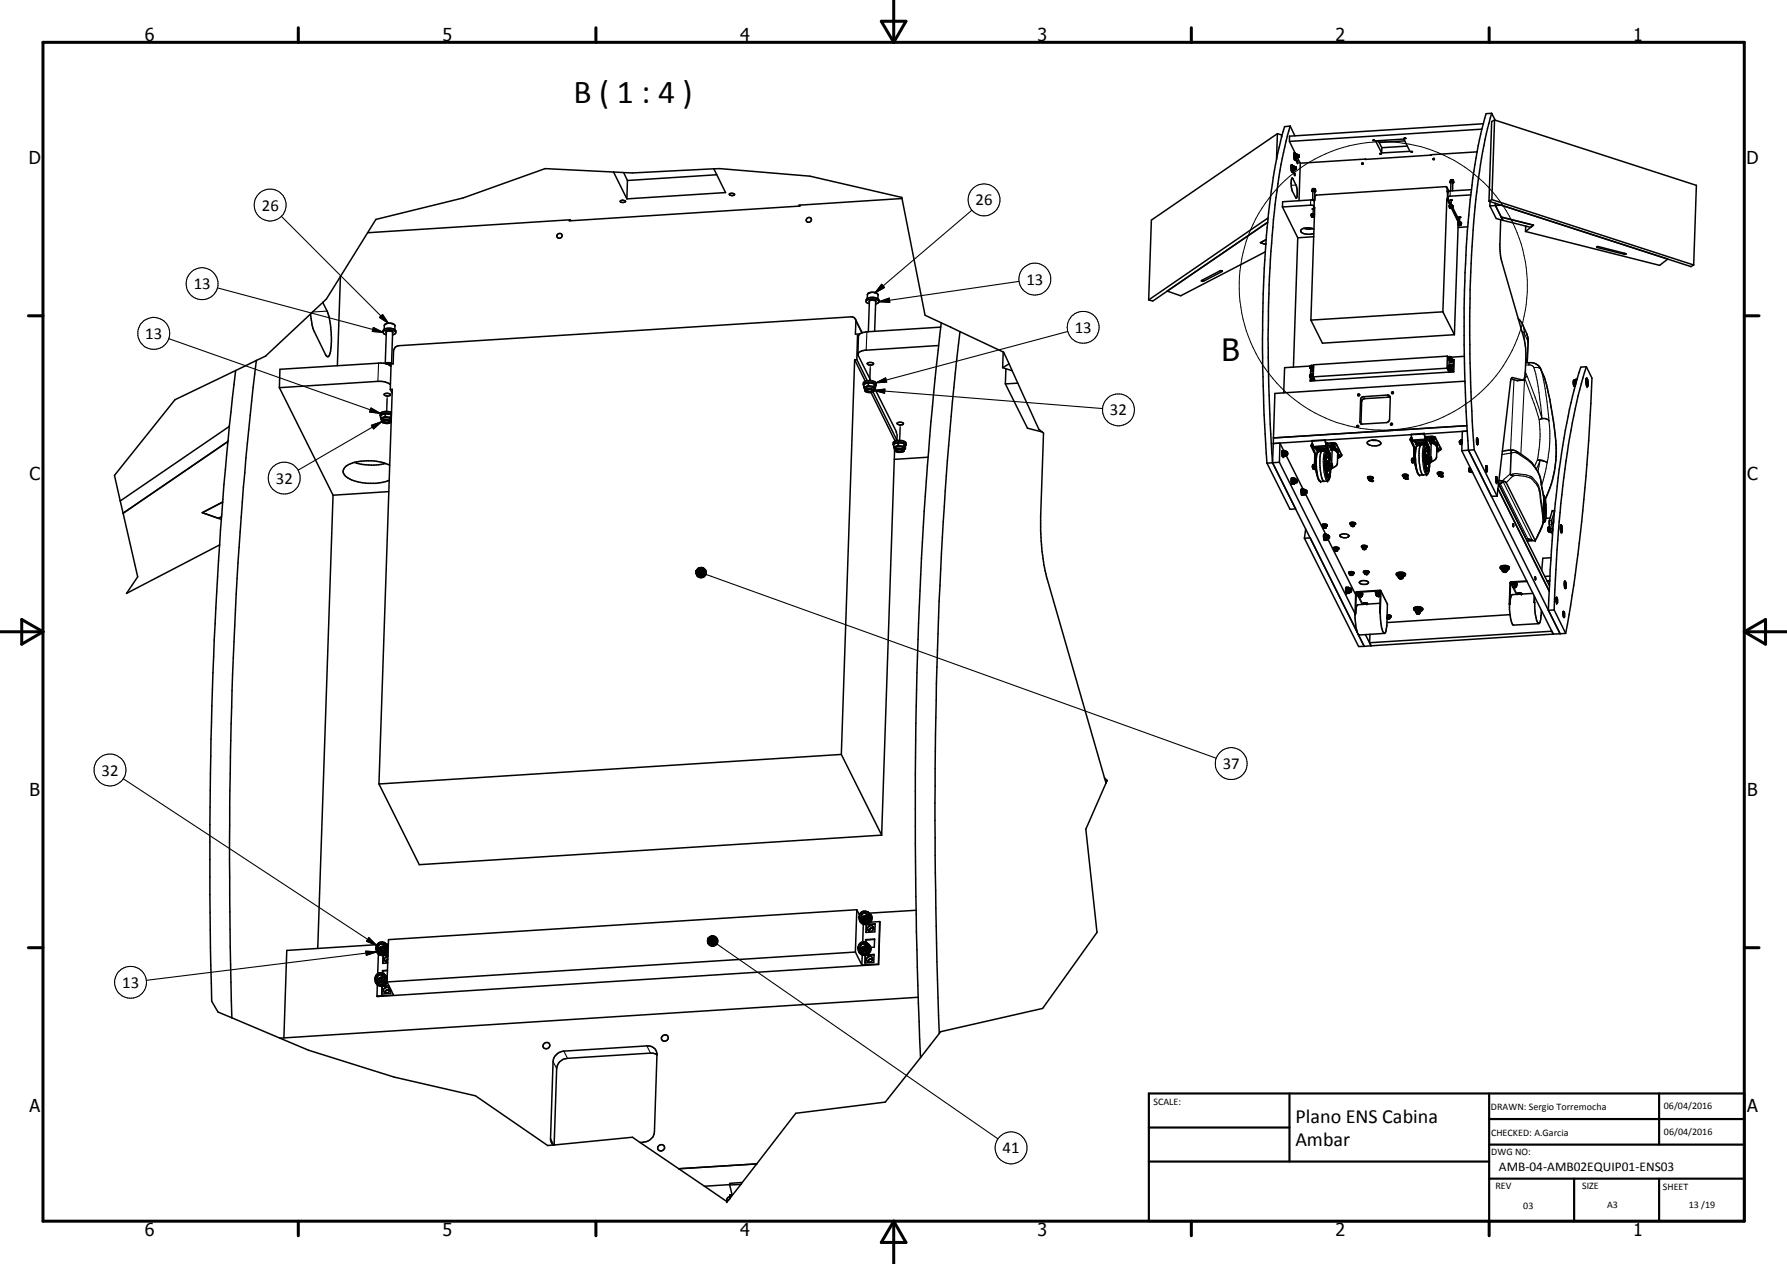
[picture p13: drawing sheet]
<svg xmlns="http://www.w3.org/2000/svg" width="420mm" height="297mm" viewBox="0 0 420 297" stroke-linecap="round" stroke-linejoin="round" font-family="sans-serif">
<defs><g id="words">
<text font-size="7.9" x="134.8" y="24.2">B ( 1 : 4 )</text>
<text font-size="7.2" x="287.2" y="84.8">B</text>
<g font-size="4.7">
<text x="304.6" y="263.9">Plano ENS Cabina</text>
<text x="304.6" y="269.3">Ambar</text>
</g>
<g font-size="4.2">
<text x="34" y="9.6">6</text>
<text x="104" y="9.6">5</text>
<text x="174" y="9.6">4</text>
<text x="244" y="9.6">3</text>
<text x="314" y="9.6">2</text>
<text x="384" y="9.6">1</text>
<text x="6.8" y="38.7">D</text>
<text x="410.6" y="38.7">D</text>
<text x="7" y="112.9">C</text>
<text x="410.8" y="112.9">C</text>
<text x="7" y="187.1">B</text>
<text x="410.8" y="187.1">B</text>
<text x="7" y="261.4">A</text>
<text x="410.8" y="261.4">A</text>
<text x="34" y="290.4">6</text>
<text x="104" y="290.4">5</text>
<text x="174" y="290.4">4</text>
<text x="244" y="290.4">3</text>
<text x="314" y="290.4">2</text>
<text x="384" y="290.4">1</text>
</g>
<g font-size="3.9">
<text x="61.5" y="49.5">26</text>
<text x="229.4" y="48.3">26</text>
<text x="45.5" y="68">13</text>
<text x="241.3" y="66.9">13</text>
<text x="34.2" y="79.6">13</text>
<text x="252.7" y="78.2">13</text>
<text x="261" y="97.6">32</text>
<text x="64.9" y="113.6">32</text>
<text x="23.9" y="182.2">32</text>
<text x="287.5" y="180.7">37</text>
<text x="28.7" y="232.1">13</text>
<text x="235.7" y="271">41</text>
</g>
<text font-size="3.1" x="352.4" y="275.1">AMB-04-AMB02EQUIP01-ENS03</text>
<g font-size="2.4">
<text x="271.2" y="259.7">SCALE:</text>
<text x="350.6" y="260.8">DRAWN: Sergio Torremocha</text>
<text x="391.2" y="260.6">06/04/2016</text>
<text x="350.6" y="267">CHECKED: A.Garcia</text>
<text x="391.2" y="266.7">06/04/2016</text>
<text x="350.6" y="271.4">DWG NO:</text>
<text x="351.6" y="279.3">REV</text>
<text x="372" y="279.4">SIZE</text>
<text x="391" y="279.6">SHEET</text>
<text x="358.1" y="284.1">03</text>
<text x="377.9" y="283.8">A3</text>
<text x="397.1" y="283.8">13 /19</text>
</g>
</g></defs>
<g fill="none" stroke="#000" stroke-width=".24">
<path d="M308.8 49.1l-.1 1.1 .1-.8M341.2 47.1v1.1M343.2 51.1v1.1v-.8M91 92.9l-.1 3.8 .1-3M204.6 85.6l-.1 3.9 .1-3M211.7 99.7l-.2 3.8 .2-3M308.3 88.3h.1M308.4 86.2v.1M308.6 88.8l.1 .2M308.7 86.9l-.1-.2 .2 .3M340.8 86.2v.1M340.9 84.2h.1"/>
<path d="M341.1 86.9l-.1-.2 .2 .3M341.1 84.6l.1 .3M203.4 215.4v.2M204.4 217.6l-.2-.5 .4 .9M89.5 230l.1 .1M89.7 222.7l.2 .2M90.6 232.1l-.3-.5 .5 .9M90.8 224.9l-.2-.6 .4 1M166.5 220.4h2.1M203.1 222.7l.1 .2M204.2 224.9l-.3-.6 .5 .9"/>
<circle cx="325.2" cy="67.2" r="33.9"/>
</g>
<g fill="none" stroke="#000" stroke-width=".35">
<path d="M167.8 39.7l-19.1 .9h-2.1M167.8 39.7l1.4-.1 21.2 1.8 21.6 5 .1 .3M167.8 39.7l2.8 5.6-23.2 1.4M300.3 31.4l-.2 6M300.3 31.4l1 .3v.6M300.3 31.4l-29.6 20.3-.6 18.8M303.2 33.2l1.3 2.7M303.3 29.6l-1.3 .2a128.4 128.4 0 0 0-4.4 27.4 353.2 353.2 0 0 0-.4 40.3l.7 11.3M303.3 29.6l1.1 2.3M303.3 29.6a144.5 144.5 0 0 0-4.6 31.4l-.3 8a390.7 390.7 0 0 0 .8 39.8M303.7 39.5l.2 .4M303.8 38.7l-.1 1.2 .2 .5"/>
<path d="M303.8 39.1v.2M303.8 39.3v.5M303.8 39.9l.1 .1M303.8 39.3h.3M303.9 39.9v.2l.3-.1M303.9 39.9h.2M303.9 39l-.1-.3h-.2v1.3l.1 .4 .2-.1M304.1 39.3l.1 .7 .2-.1M304.1 39.9l.1 .1M304.1 39v.5M304.1 39v.3M304.1 39.6v.3"/>
<path d="M304.1 39h-.2l-.2 .4M304.2 39.1h.2M304.3 40h-.1M304.4 39.2l.3 .1v.5h-.3zM304.4 39.1v.8M304.4 39.1v.1M304.4 36.7v.1M304.4 39.9h.1M304.4 36.4l.1 .8M304.4 35.9h-.2v1.1l.2 .6 .2-.1M304.4 36.4v.1M304.4 36.9l.1 .1"/>
<path d="M304.4 36.5h.3M304.5 39.8l-.1 .1M304.5 35.9l.1 .3v-.2M304.5 37l.1 .3 .3-.2M304.5 35.9h-.1l-.1 1 .2 .7M304.5 36.3l-.1 .1M304.6 37.5l.4 .9M304.7 37.3l-.1 .2M304.7 39.2v.6M304.7 36.5l.2 .7M304.7 37.3l.4 .6v.5M304.7 36.2l-.3 .2"/>
<path d="M304.7 36.2l.2 .1M304.7 39.3v.4M304.7 39.4h.1M304.7 37l.1 .1M304.7 36.2h.1M304.7 37h-.2M304.8 36.2l-.1 .3M304.8 39.7l-.1 .1M304.8 37l.1 .1M304.9 36.3l-.2 .7M304.9 37.1h.2M305 36.9v.1"/>
<path d="M305 36.3v.5M305 36.4l.1 .7M305 36.3l.1 .1M305 36.4h.3M305 37h.1M305 36.3h-.1M305.1 38.4h.1M305.1 37.1l.6 1.3M305.1 37v.1M305.3 36.4l.1 .5M305.3 37h.1M305.3 36.4l.1 .6"/>
<path d="M305.4 36.4l-.1 .6M305.4 37h-.3M305.7 38.4l-.3 8.8M320.2 38.5h.1M320.2 38.3h.3v.3h-.3zM321.1 37.4l-15.4 1M322.8 32.9l.4 .1zM323.4 33.1l6.7-.4 1.4 2.9-6.6 .3zM324.1 33.1l.8 1.6M324.4 36.1l.4 .1zM324.9 34.7v1.2M330.2 32.4l.3 .2h-.3z"/>
<path d="M330.3 33.1l-6 .4M330.9 34.3l-6 .4M331.8 35.6l.3 .1zM336.5 36.4l-15.5 1M337 37.3h.2v.2h-.2zM337 37.3h.1M347.3 35.7a230 230 0 0 0-3.1 36.7 407.6 407.6 0 0 0 .8 28.9M347.3 35.7l-10.8 .7M348.4 30.4l-45.2 2.8M348.7 29.1l-45.5 2.9v1.2M350.7 26.6l-1.3 .1-1 3.6-1.1 5.4M350.7 26.6l.8 1.6"/>
<path d="M350.7 26.6a133.8 133.8 0 0 0-4.3 27.5 362.3 362.3 0 0 0 .2 51.6M351.4 28.2l47.5 15.4-.7 18.7M351.4 28.2l-.6 18.7M351.4 28.2l-.7 .4-.6 18.7M134.2 51.9l-.1-.3-47.7 3.1M144.3 40.4l-16.1-.8-19.3 6.9-20.5 5.1-11.7 18.7-.8 .8M144.3 40.4l2.3 .2M144.3 40.4l3.1 6.3M145.9 47.2l.5-.2 .7 .4a.95 .95 0 0 1-1.3-.1zM146.6 40.6l.9 1.8M147.5 42.4l-.1 4.3M168.6 41.1l-21.1 1.3"/>
<path d="M171.5 45.6a.94 .94 0 0 1 1.2 .1 .76 .76 0 0 1-1.2-.1zM188.1 48.2v.2l-54.3 3.5 .1-.2M212.1 46.7l5.4 27.4 3.8 1.8M212.1 46.7l-24.2 1.5v.2M296.4 57l1.2 .5M296.4 57l1 .4 .2-.1M297.5 59.2l-19.9 10.3-3.2-1.1M297.7 56.3l-1.3 .7M298.1 52.2l-27.1 18.5-.9-.2M298.1 51.2l-28 19.3M301.5 48.6l3.6 7.3M303.7 41.9l.2-.1 .1 .2 1 2.3v1.7l-.3 .6-1-2-.1-1.4z"/>
<path d="M304 40.1l-.1 .2M304.1 40.1l.3 .7v.5l-.5-1M305.1 55.9l-1 30.4M306.6 53.6l.8 .2 1.2-.1M306.6 53.6l-.5 .2-.3 .4a1.73 1.73 0 0 0 2 .9l1.1-.2M306.6 53.6h1.2l1.1 .2M308.3 50.7a.41 .41 0 0 0 .3 .3 .41 .41 0 0 0 .4-.1M308.3 50.5l.2-.2 .5 .2M308.5 44.9l.2 .2M308.5 44.9l.6-.2 .2 .3M308.5 50.9h.1M308.5 50.9h.4"/>
<path d="M308.5 44.7l.4-.1 .4 .2M308.5 44.7v.2M308.6 44.7l.1-.4 .6 .1v.6l-.2 .1M308.6 49.1h.4zM308.6 50.8h.1M308.6 50.8l.3 .1M308.6 50.9v.1M308.6 50.8l-.1 .1M308.6 50.4h.2M308.6 50.4v.1M308.6 50.5l-.3 .2M308.6 50.5l.4 .1"/>
<path d="M308.7 44.9l-.1 2.1h.5v-2.1M308.7 47l-7.1 .4-.1 1.2M308.7 47l.2 .2M308.7 47h.3M308.7 44.9h.4M308.7 44.9v.1M308.9 50.8v.1M308.9 55.6l-3.8 .3M308.9 50.9l-.1 .1M308.9 47.2h.1M308.9 47.2v1.6M308.9 48.8h.2l-.9 26.4"/>
<path d="M308.9 48.8l.2 .2M309 48.4l-.9-.2-6.6 .4M309 50.7l-.7 .1 .7 .1M309 50.5v.4M309 50.5h-.7M309.1 50.3h-.8v.4M309.1 44.9v.1M340.2 46.8l-1 26.5M340.2 46.8l.7 1.4M340.2 46.8h.1M340.2 44.1l-.3-.2-30.5 1.9-.2 .2-.1 1-.3 .1M340.2 44.1v.9h.3"/>
<path d="M340.2 44.1l.5 .9M340.3 46.8l.7 1.4M340.3 45.1v1.7M340.3 45.1l.1 .2M340.3 45.1h.1M340.4 46.4l.8 1.8M340.4 45.2v1.2M340.5 45l-.1 .2M340.8 48.4l.3-.1v.2M340.8 48.4h.6M340.9 48.8l.3 .1M340.9 48.8h.5"/>
<path d="M340.9 48.2l.6 .1 .1 .4M340.9 48.2l-.1 .1 .1 .5M340.9 42.8l.3-.1 .6 .1M341 48.3l.6 .1M341 48.8l.2 .2M341 48.8h.1M341 48.8h.3M341 47h.1M341 47h.4zM341 42.3v.4M341 48.8l-.1 .1 .5-.1M341 48.5l-.2 .1"/>
<path d="M341 42.3h.1M341.1 48.5h-.1M341.1 48.5l.4 .2M341.1 42.3l.3-.1 .3 .1v.4M341.2 42.8l-.1 2.1M341.2 48.3h.2M341.3 48.8h.1M341.3 48.9l1.5 3.3M341.3 48.8v.1M341.3 48.9l-.1 .1M341.4 48.3h.1M341.4 48.9l1.6 3.3v-.4"/>
<path d="M341.4 48.8v.1h-.2M341.4 48.6l.2 .1M341.4 48.4v.2M341.4 48.6h-.4l-.2 .2M341.4 48.4h.1M341.5 48.7l-.1 .2M341.5 48.4h.1M341.5 48.7l1.5 3M341.5 48.4l.1 .2M341.6 48.7l-.1 .1M341.6 42.8v.1M341.6 42.8l-.4 .1"/>
<path d="M341.6 42.8l-.1 2.1M341.7 42.7h-.8v.2l.3 .1M341.7 42.7l.1 .2-.2 .1M342.8 52.5h.1M342.8 52.6l.7 .1M342.8 52.2v.3M342.8 52.8h.6M342.8 52.9h.1M342.8 52.2h.1M342.8 52.7v.2M342.8 52.2h.7l.1 .4M342.8 52.7l-.8 26"/>
<path d="M343 52.4l.3-.1 .3 .2M343 52.3l-.2 .2M343 52.2h-.2M343 51.1h.1M343 51.1h.4M343 52.8l.1 .2 .2-.1M343.1 51.1h.3M343.1 52.5l-.3 .2M343.1 52.7l-.1 .2h.3M343.1 52.3l-.3 .2v.2M343.1 52.5l.4 .1M343.1 52.3l.3 .1"/>
<path d="M343.1 52.3v.2M343.2 52.7l.3 .1M343.2 52.3l.3 .1M343.3 52.8h.1M343.4 52.9h-.1M343.4 52.8v.1M343.4 51.1h.1M343.5 52.4v.3M343.5 52.7l-.1 .3-.5-.1M343.5 52.5h.1M343.5 52.7h.1M343.5 52.5l.1 .2"/>
<path d="M343.6 52.7l-.1 .1M345.1 53.3l-2.3 .2M345.8 45.8l-4.9 .3-.5 .3M346 44.6l-5.5 .4M350.1 47.3l47.5 15.4 .6-.4M350.3 48.4l1.5 3 1.5 .4M350.3 47.4v1M350.8 46.9l47.4 15.4M350.8 46.9l-.7 .4M351.6 48.3l1.7 3.5M351.6 48.3l-1.3 .1M351.6 47.8v.5"/>
<path d="M352.8 51.6l-.2 6.1 .2 2.7 5.6 19.5 .4 3-.2 4.4a2.19 2.19 0 0 1-.6 2l-2.4-.6-.2 .1-.2 .5-3.2 27.3M353 51l7.5 1.9-1.8 1.5M353 48.2l-1.4 .1M353.3 51.8l6.6 1.6M358.7 54.4l31.5 8 1.9-1.5M358.7 53.1v1.3M375.4 58h.4l6.5 1.6-.3 .2zM382.3 59.6v.1M73 73.8l-10.6 9.9-2.1 1M75.9 71.1a13.5 13.5 0 0 1 2 7v2.7a4.8 4.8 0 0 1-.7 3l-.4-.1-.3-.4-2.7-5.5a11.3 11.3 0 0 1-.8-4M75.9 71.1l-2.9 2.7M80 65l-.7 20.9"/>
<path d="M90.1 78a2.37 2.37 0 0 1 2.9 .1l-.1 .3-.6 .3M90.3 77.4l.1-1 .2-.3 1.3-.2a.98 .98 0 0 1 1 .7l-.1 .9M90.3 77.4a.71 .71 0 0 0-.2 .8 .71 .71 0 0 0 .7 .5M90.3 77.4l.7-.3h.9l.9 .4M90.8 78l-.2 7.4a1.14 1.14 0 0 1 1.4 .1l.3-7.5M90.8 78v.2M90.8 78a1.13 1.13 0 0 1 1.6 .2l-.1 .1M92.8 77.5l.3 .3-.1 .4M201.1 75l1.6 3.2M201.6 78.9l-.1 5.6M201.6 78.9l.2 .4M201.6 78.9h.3"/>
<path d="M202.1 78.5l-.3 .5-.1 4.2M202.1 78.5h-1l.1-3.2-.5-.7-.6-.1-106.3 6.7a1.31 1.31 0 0 0-1.3 1.3l-.1 3-1.3 .1M203.7 70.7a2.17 2.17 0 0 1 3 .3l-.8 .4M203.9 70.1l.1-.8a1.55 1.55 0 0 1 2.4 0v.9M203.9 70.1l-.2 .4v.5l.7 .4M203.9 70.1a3.2 3.2 0 0 1 2.5 .1M204.4 70.7a1.24 1.24 0 0 1 1.5 .1v.2M204.4 70.7v.3M204.4 70.7l-.2 7.3M205.9 70.8l-.3 7.1M206.4 70.2l.3 .2v.5M221.2 76.9l-17.4 1.1-1 .1-.7 .4"/>
<path d="M221.3 75.9l4.4 2M221.3 75.9a954.9 954.9 0 0 0-6.1 122.3l.3 20.8 .9 29.5M225.7 77.9l10.2 4.8M225.7 77.9a857.1 857.1 0 0 0-4.9 63.4l-.7 23.3a1294.3 1294.3 0 0 0 .7 78.3M282.5 66v.1M287.3 63.8l-4.3 2.3h-.5M287.4 63.8l-.5-.2-4.4 2.4M287.4 63.8h-.1M308.2 75.2l2.7 5.4 31.1-1.9M339.2 73.3l2.8 5.4M339.2 73.3l-31 1.9M356.9 74.8l1.1 1.6a8 8 0 0 1 1.3 3.5l-.2 5.4"/>
<path d="M55.4 87.1a729.5 729.5 0 0 0-3.8 41M60.3 84.7l-19.2 9.2-14.2 17.8 1.4 6M60.3 84.7a873.8 873.8 0 0 0-4.8 54.9l-.8 18.9-.6 23.4a1235 1235 0 0 0 .4 57.3M65.7 91.1l12.6 25.3M89.4 97.7l.1 .2M89.5 98.2l.2 .6M89.7 99a1.67 1.67 0 0 1 2.3 .1 1.53 1.53 0 0 1-2.3 0v-.5a1.65 1.65 0 0 1 2.3 0v.5M90.2 98.8l-.1 .1a.86 .86 0 0 0 1.5 .1l-.2-.2M90.4 92.6a1.18 1.18 0 0 1 1.4 .2 .99 .99 0 0 1-1.4 0zM90.5 98.8h-.3M90.6 97.2l1 .1M90.6 97.8l1.3 .2"/>
<path d="M90.6 97.8l-1.1 .4M90.6 97.2l-1.1 .5v.5M90.6 97.2v.6M90.7 97.2l-.5 .1M90.8 85.5l-1.4-.2-23.6 1.5-.1 4.3M90.8 85.5l.3 .1M90.8 85.5h1M90.9 97.2l.7 .1M91.1 85.6l.8 .5M91.4 98.8l.1 .1a.74 .74 0 0 1-1.3 0M91.4 98.8l-.7-.1-.5 .2M91.6 97.3l.1 .1"/>
<path d="M91.6 97.3l.4 .2M91.7 85.9h.2l-.1 5.6M91.8 90.4a3.6 3.6 0 0 0-3-.8l-23.1 1.5M91.8 91.5l.4 1M91.8 91.5h.4l-3.1 92.7M91.9 98l.1 .3M92 97.5h.1M92 97.5l-.1 .5M92 97.3a2.56 2.56 0 0 0-2.5 .1l-.1 .3M92.1 96.9a1.96 1.96 0 0 0-2.7 .4v.4M200.9 84.5l-3.1 92.8M200.9 84.5l2.5 5.1"/>
<path d="M201.5 84.5h-.6M201.5 84.5l2.4 5M203 90.4l.1 .2M203 90.4a2.24 2.24 0 0 1 2.9-.1l.1 .2-.2 .2M203.3 91.7l.2 .3 .7 .2h.9l.5-.4M203.3 91.7a1.56 1.56 0 0 1 2.3 .1M203.3 91.7l.1-.4a1.59 1.59 0 0 1 2.2 0v.5M203.4 89.6l1.7-.1a.82 .82 0 0 1 .9 1M203.4 89.6l-.4 .3v.5M203.8 91.6l.9-.1 .4 .2a.54 .54 0 0 1-.8 .4l-.5-.2zM203.9 85.4a1.22 1.22 0 0 1 1.5 0 .88 .88 0 0 1-1.5 0zM204 91.5l-.1 .1"/>
<path d="M204.2 90.6l1.3 .2M204.2 90v.6M204.2 90l-1.1 .4v.7l.3 .4M204.2 90.6l-1.1 .3M204.4 90h-.2M204.5 90h.4M204.8 92.2l5.6 11.3M204.8 91.5l.3 .2a.72 .72 0 0 1-1.2 .1v-.2M204.9 90l.7 .2M204.9 90h-1.1M204.9 90l.4 .1M205.3 92.1l5.6 11.4"/>
<path d="M205.5 90.8l.3 .6M205.6 90.2l.2 .5M205.6 90.2l-.1 .6M205.7 91.4l5.1 10.3M205.8 91.4l-.2 .2M205.8 90.7v.7M210.9 99.4a1.06 1.06 0 0 1 1.5 .2 .95 .95 0 0 1-1.5-.2zM220.7 81.2l-17 1.1a1.67 1.67 0 0 0-2 1.1l3.1 6.1M235.7 86.4l2.3 .7M235.9 82.7l1.4 2.8M235.9 82.7l-.2 3.7M236.4 90.2l5.2 10.4 3.5 .9"/>
<path d="M236.5 86.7l-.1 3.5M237.3 85.5l.7 1.6M237.3 85.5l-1.6 .9M238 87.1l1.3 2.9M239.3 90l5 10.9 .8 .6M239.3 90l-2.9 .2M307.9 88.3l.2 .4M307.9 88.3v.1M307.9 88.4l.1 .2M308 88.4l.1 .1M308 88.2v.1M308 88.6l.6 .1"/>
<path d="M308 88.6l.1 .1M308 86.3v.1M308 86.2v.1M308 88.3l-.1 .1M308 88.6h.1M308 86.3l.1 .3M308 86l-6 .4-.2 5.9M308 89.5h.1M308 86.6l.8 .1-.3 .1M308 86.4l.2 .3 .4-.1M308 86v.4M308 86.5v.1"/>
<path d="M308 86.1v.1M308 88.5l.1 .1M308.1 86.6l.1 .1M308.1 88.7l.8 .1M308.1 88.8l-.1 .7M308.1 88.5l.4 .1M308.1 88.6v.1M308.1 88.7h.5M308.2 86.2l.1 .1M308.2 86.7l-.1 1.3M308.2 86.1l.1-.2 .3 .2M308.2 86.1v.1"/>
<path d="M308.2 86.7h.4M308.2 88.3v.1M308.2 88.6h-.1M308.3 86.3h.1M308.3 88.3h.1M308.3 88.3h-.1M308.3 88.1h-.2l.1 .3M308.4 88.1v.2M308.4 86l-.2 .2M308.4 88.2v.1M308.4 88.8v.5h.6v-.3M308.4 87.9l-.4 .1-.1 .3"/>
<path d="M308.4 87.8v.1M308.4 87.8h.1M308.4 87.8h.4M308.4 88.3l.1-.1-.2-.2-.3 .2 .2 .2M308.4 88.3l-.1 .1M308.4 88.3l-.2 .1M308.4 88.2l-.2 .1M308.4 87.9l.3 .4M308.4 87.9l.2 .4M308.4 86.1l-.1 .1M308.5 86v.2M308.5 86.7v.6"/>
<path d="M308.5 87.8h.3M308.5 87.8l-.1 .1M308.5 87.3h.3M308.5 88.8h.4M308.5 86.7v.1M308.5 85.9l.2 .2-.1 .4M308.5 86.8v.5M308.5 86.1l-.2 .2M308.5 86.2l-.2 .2-.1-.2M308.5 85.9l-.5 .1M308.5 85.9l.1 .1M308.5 88.6l.1 .1"/>
<path d="M308.5 88.8h-.1M308.6 88.1l-.3 .4-.3-.2M308.6 86.5l-.4 .1M308.6 86.1l-.2 .2M308.6 86.5v.1M308.6 88.1l.2 .1M308.6 86l-.1 .4-.5-.1M308.6 89.2v.1M308.6 86h.1M308.6 88.3l-.1 .3M308.6 86l.2 .1M308.7 86h.1"/>
<path d="M308.7 86l.1 .2M308.7 86.7h-.1M308.7 88.6l-.1 .1M308.7 88.3h.1M308.7 88.3l-.4 .3M308.8 88.6l.4 .8-1.2 .1M308.8 86.6h.1M308.8 88.3l-.2 .4M308.8 88.5l-.3 .3M308.8 86.8l-.2 .2 .2 .2M308.8 86.2l-.2 .4M308.8 86.2l-.4 .3-.4-.3"/>
<path d="M308.8 86.4l-.1 .2M308.8 86.5l-.2 .2M308.9 89.1v.1M308.9 89.1a.21 .21 0 0 0-.3-.1 .21 .21 0 0 0 0 .3M308.9 89.1l-.3 .2M319.1 100h.3v.3h-.4zM319.2 92.7l.4-.1 .1 .2-.4 .2zM320.1 93.4l.4-.2 6-.3 .4 .5-.3 5.5-.6 .4-5.9 .3-.4-.5 .2-5.2zM326.9 93.4l-6 .3a.67 .67 0 0 0-.7 .7l-.2 5.1M327.1 99.5h.3l-.1 .3-.3 .1zM327.3 92.1l.3 .1v.3l-.4-.1zM340.2 86.5l.4 .9"/>
<path d="M340.2 86.5l-31.4 2.1M340.3 83.7l.2 .5M340.3 83.7l-31.4 2-.1 2.9M340.3 83.7l-.1 2.8M340.4 86.2v.1M340.4 86.3v.1M340.4 86.3l.1 .3M340.4 86.1v.1M340.4 86.5l.2 .2h.8M340.4 86.4l.5 .1M340.5 84.2l.1 .3M340.5 84.2l.2 .2 .4-.1"/>
<path d="M340.5 84.5l.1 .1M340.5 83.9l-.1 .1M340.5 86.5l.1 .1M340.5 84.3l.1 .2M340.6 86.2v.1M340.6 86.6h.1M340.6 86.7h.4M340.6 86.6h.4M340.6 84.2h.1M340.6 84v.2M340.6 84.5v.1M340.6 84h.3"/>
<path d="M340.6 84l.2-.1 .2 .2-.3 .1M340.6 84.6h.3M340.6 84.6h.2M340.7 86.7l-.1 .7M340.7 84.7v1.2M340.7 84.7h.3M340.8 86.1l-.1 .2M340.9 84.1l-.2 .1M340.9 86h-.3v.2M340.9 85.9l-.5 .1v.4M340.9 85.7v.2M340.9 86.1v.1"/>
<path d="M340.9 85.7l.6-.1v.6h-.3M340.9 86.2l-.3 .1M340.9 86.1l-.3 .2M340.9 85.9l.2 .2-.2 .3-.5-.1M340.9 85.9l.1 .1M340.9 84.1h.1M340.9 86.1l-.1-.1-.2 .2M340.9 83.8l.2 .1M340.9 84.7h.6v.5h-.6zM340.9 84l-.1 .2M340.9 86.5l.1 .1M341 86.9l.2-.1 .2 .2-.2 .2z"/>
<path d="M341 86l.2 .3M341 86l.1 .3-.2 .1-.3 .1-.2-.3M341 86h.1M341 84.5h-.4M341 84.5h.1M341.1 83.9v.1M341.1 87.1v.1M341.1 84.4l-.1 .1M341.1 86l.1 .3M341.1 83.9h-.5l-.1 .3M341.1 83.9l.2 .2M341.1 84.5l-.3 .1"/>
<path d="M341.1 84l-.2 .3-.4-.1M341.1 84v.3M341.2 86.2l-.3 .3M341.2 86.1v.3l-.3 .3v.6l.5-.1v-.5h-.4M341.2 85v.1M341.2 86.3l-.2 .3M341.2 84.4l-.1 .1M341.2 84.5l-.1 .1M341.2 85l-.1 .1M341.2 84.1l-.1 .3M341.2 84.3v.1M341.2 86.3l-.2 .4"/>
<path d="M341.3 84.1v.1M341.3 84.9l-.1 .1M341.3 87h.1M341.3 84.2l-.1 .3M341.3 84.2l-.3 .5M341.4 84.9v.1M341.4 84.9l-.2 .1M341.4 85h.1M341.4 87l-.4 .2M341.4 85l-.2 .1M341.4 85l-.1-.2h-.1l-.2 .2 .2 .1M341.5 85.7h-.6"/>
<path d="M341.5 84.6l-.5 .1M341.7 87.3l-1.1 .1M341.7 87.3l.1 .1M341.8 87.4l-33.7 2.1M341.8 84.5v2.9M341.8 84.5l-.1 2.8M341.8 84.5h-.6M344.3 83.7l-3.1 .2v.4M344.5 89.6l-44.7 2.9-.4 11.7M355.3 89.1l1.4 .4 1.4-.2M358.7 85.3a3.1 3.1 0 0 1 3.3 1l.2 .2a34.6 34.6 0 0 1 2.8 10.9 36.7 36.7 0 0 1 .2 14.5l-.4 1.8-1.5 3.6M370.2 90.1l.2 .5"/>
<path d="M370.3 89.3l-.4 .2v.7l.2 .6h.2M370.3 89.3l-.1 .2M370.3 89.3l.1 1.4v-.1M370.4 90.6h.1M370.5 89.7h-.2l-.1 .2M370.8 89.1l-.5 .2M370.8 89l-.3 .5-.1 .8M372.9 88.9v1.2l.2 .7M373 86.2l1.3 2.7a421.8 421.8 0 0 1-6.2 59.9M373 86.2a170.2 170.2 0 0 0-6.4 36.4l-.5 6.6-.7 14.1M373 86.2l-1.3 .1a161.4 161.4 0 0 0-6.2 34.2l-1 13.4-.4 9.5 1.3-.1M373.1 90.8h.1"/>
<path d="M373.1 88.9h-.2M373.1 88.9a2.05 2.05 0 0 1 .2 1.8l-.2 .1M373.1 88.9l-.1 .7 .2 1.2M373.2 90h.1M373.2 88.9h-.3M373.2 89.6v-.1v.8l.1-.3M373.2 89.6l-.1 .1M373.2 89.6l.1 .4M28.3 117.7l.6 2.9M52.4 118l-4.8 2.5M53.6 103.8l-24.7 16.8M53.9 100.2l-25.6 17.5"/>
<path d="M78.3 116.4l-3.6 106.5M83.3 108.7a14.2 14.2 0 0 0 7.4 .2M91.4 115.5l-13.1 .9M91.6 109.3a12.1 12.1 0 0 0-10 .1 1.57 1.57 0 0 0-.9 1.6 1.57 1.57 0 0 0 1.2 1.4 12.3 12.3 0 0 0 9.6 .5M210 104.4l.1-.6a2.59 2.59 0 0 1 2.7 0l.2 .3-.2 .7M210 104.4l.1 .3M210 104.4a2.17 2.17 0 0 1 3 0M210.3 105.8l.3 .3 .6 .2h.8l.5-.2 .1-.3M210.3 105.8a1.74 1.74 0 0 1 2.3 0M210.3 105.8a.87 .87 0 0 1 1.2-.9l1 .3 .1 .7M210.4 103.5v.2M210.9 103.5h-.5"/>
<path d="M210.9 102.1v1.4M211.1 105.6l-.2 .1a.69 .69 0 0 0 1.2 .1l-.1-.1M211.2 104.6l1.3 .2M211.2 104.6l-1.1 .4M211.2 104.1v.5M211.3 104l-.2 .1M211.5 104l.2 .1M211.9 105.6l.1 .1M211.9 105.6l-.8-.1-.4 .2a.87 .87 0 0 0 1.5 .1l-.2-.1M211.9 104.1a1.01 1.01 0 0 1 1 1.4M212 105.7h.1M212.3 104.2l-.1-.1a2 2 0 0 0-1.8 .2l-.3 .1v.7l.2 .4-3 90.8"/>
<path d="M212.5 104.8l.3 .6M212.5 104.3v.5M212.8 105.4h.1M212.8 105.4l.1 .1M212.9 105.5l-.3 .1M218.2 107.4l-7.9 .5M245.1 101.5l.3 .3-.7 19.7a53.9 53.9 0 0 0 .7 10.5l.6 3.4 14 48.6M297.9 108.8l5.4 10.9 1.3-.1M299.2 108.8l20.1 40.2 .3 .2 5.9-.4M299.2 108.8h-1.3M299.4 104.2l-.2 4.6M300.8 108.6l17.8 35.6"/>
<path d="M300.8 108.6l-1.6 .2M300.9 104.1l-.1 4.5M300.9 104.1l-1.5 .1M300.9 104.1l.9 1.8M301.5 106.6l.2 .4M301.6 106.9l.2 .4h.3M301.6 106.1l.1 1.1M301.6 105.9v.1M301.6 106v1M301.6 106.2l-.1 .1M301.6 106.3h.3M301.6 106v.1"/>
<path d="M301.7 107v.3M301.7 105.9h-.3v.3a.96 .96 0 0 0 .3 1.1M301.7 107h.3M301.8 107.3h-.1M301.9 106.3l.1 .7M302 107l.2 .1M302 105.9l.1 1.2M302 105.9l.1 .1M302 105.9l-.4 .2M302 106.1l-.1 .2M302 106h.1M302.1 106h.2"/>
<path d="M302.1 107.1v.2M302.2 107.1l-.1 .2M302.3 106l-.1 .7 .2 .4M302.3 106l.1 .2M302.4 107.1l4 7.8M302.4 107.1h-.2M302.5 106.9l-.1 .2M302.6 106.2l.2 .3-.2 .4zM302.6 106.2h-.3M302.6 106.9h.1M302.6 106.3l.1 .5M302.7 106.9h-.3"/>
<path d="M303.8 112.4l-.1 .2M303.8 112.8l-.1 .1M303.8 112.6v.2M303.8 112.4h-.2v.8l.1 .6 .2-.1M303.8 112.4l-.1 .3M303.8 112.4h.1M303.9 113.5v.3M303.9 112.4l-.1 1.2M303.9 113.5l-.2-.4 .2 .6h.4M303.9 113.5h.2M304.1 112.7v.8M304.1 112.7l-.3 .1"/>
<path d="M304.1 113.5l.2 .2M304.2 112.3l.1 .2M304.2 112.3v1.2l.4 .1M304.2 112.5l-.1 .2M304.2 112.3l-.3 .1M304.3 112.5l-.1 .1M304.3 113.7h.1M304.4 113.6l-.1 .1M304.5 112.4l.1 1.2M304.5 112.4l.1 .2M304.5 112.4l-.2 .1M304.5 112.6l.4 .1"/>
<path d="M304.6 113.5v.1M304.7 113.4l-.1 .1M304.8 112.6v.7M304.8 113.3l-.2 .1M304.9 112.7v.6M304.9 113.3h.1M304.9 113.3h-.1M306.1 115.1v1M306.1 115.2v.8M306.1 114.9v1M306.1 115.3h.3M306.1 114.9l-.2 .2v.6l.1 .6h.2"/>
<path d="M306.1 116l.1 .3M306.1 114.9l.1 .1M306.1 115.1h.1M306.2 116.2l.4 .1M306.3 116.3h-.1M306.4 115.3l.1 .7M306.5 116l.4 .1M306.5 114.9l.1 .2M306.5 114.9l-.4 .2M306.5 114.9l-.1 .4M306.5 116h-.4M306.6 115.1h.3"/>
<path d="M306.6 115.1v1.2M306.7 116.2l-.1 .1M306.8 115.1l-.1 .4 .2 .6M306.9 115.1h.1M306.9 115.1v.1h.2M306.9 116h.3M306.9 116.1l4.8 9.4M306.9 116.1h.1M307 116l-.1 .1M307.1 115.2l.1 .8M307.1 115.2l.1 .7M307.2 115.3v.6"/>
<path d="M307.2 115.9v.1M308.3 104.8l.7 1.5M308.4 103.6l-9 .6M308.4 103.7l.4 1.2M308.5 104.5l.1 .7M308.5 104.4l-.2 .4M308.5 104.6l-.2 .2M308.6 105.2l.5 1.5v3.2l.1 .4 .2 .2M308.6 105.2h.1M308.6 104.3l-.1 .2M308.6 104.5l.1 .7M308.6 104.5h-.1"/>
<path d="M308.6 109.5l.1 .5M308.7 110h.1M308.7 109.9h.1M308.7 105.2l.1 .2a5.3 5.3 0 0 1 .6 3.6v1.3a4.4 4.4 0 0 0 .9 2.8h1M308.7 109.9l.1 .1M308.8 104.9l.3 .3 2.8-.2M308.8 104.9h.1M308.8 110.2h.4M308.8 110.2h.1M309.1 109.5h-.5l.2 .7M309.1 109.1l-.4 .2 .1 .8M309.1 106.8v2.3"/>
<path d="M309.1 110h-.3M309.2 105.2l.2 .3M309.3 109.8l.1 .2M309.3 109.6l.4 2.2M309.3 108.8v.5M309.4 105.5l.1 .2M309.5 105.7l.3 .5 .9-.3 1.5-.1M309.8 106.2h.1M310.7 105.9l-.4 .1M310.8 106l-.8 .1a2.06 2.06 0 0 0-.6 1.8l-.1 2 .1 .3-.1-.2M310.8 106l-.3 .7-.2 2.7a6.8 6.8 0 0 0 .9 3.7h.1M310.8 106h.8l.3 .1 .5 1"/>
<path d="M311.5 108.9l.1 .4M311.5 103.5l.4 1.3M311.5 103.5l-3.1 .2M311.6 109.5l.3 2M311.6 108.2l-.1 .3M311.6 103.4l.3 1.2M311.6 103.4l-3.1 .1-.1 .2M311.6 103.4l-.1 .1M311.7 107l-.1 2.7 .1 1.2M311.7 107l.3-.3 .4 .4M311.7 111l.2 .6M311.7 107l-.1 1"/>
<path d="M311.9 111.5l.2 .7M311.9 104.3h.2M311.9 104.3h-.1M311.9 104.3v.6M311.9 104.9l.7 2.1M312 106.2h.4M312 104.1l-.1 .2M312 104.1v.2M312 104.1l1 1.3M312 104.1h-.3M312 104.3l.8 .9M312 104.1l.1 .2"/>
<path d="M312 104.3l.1 .6M312.1 107.4l-.3 .7v1.6l.5 1.9M312.1 104.3l.7 .9M312.1 105.3l-2.7 .2M312.1 104.1a2.65 2.65 0 0 1 1.9 .1l1.5 2.9M312.1 106.2l.4 .1M312.1 106.8l-.2-.1-.2 .3M312.1 104.9l.6 1.7v2.8l.2 .9M312.1 105.5l-2.6 .2M312.1 104.9h-.2M312.1 106.3h.4M312.2 108.3l-.4 .1"/>
<path d="M312.2 112.2h.3M312.2 104.3l1.2-.1 .7 .2 1.4 2.7M312.2 106.5l.3 .1M312.2 106.6h.4M312.3 111.6h.1M312.3 110.6h.1M312.3 106.7l.3 .1M312.3 106.8h.3v.7M312.3 106h-1.3M312.3 110.6l-.4 .1M312.4 107.1l.1 .2M312.4 108.5h.1v1.2"/>
<path d="M312.4 108.5a2.01 2.01 0 0 0 .1 1.9v.1M312.4 108.5l-.3-.1-.1 .5v1l.3 .7M312.4 107.2l.1 .2M312.5 108.9v1l.2 .5M312.5 109.6l.2 .7 .3-.2M312.5 109.7l.2 .5M312.5 107.4v.2M312.5 110.5l-.2 .1M312.5 107.6l.1 .2M312.5 107.6h.1M312.6 107.5l-.1 1.6M312.6 107.1h-.2"/>
<path d="M312.6 107.5l-.1 .1M312.6 107.5h-.1M312.7 110.4l-.2 .1M312.7 111.6l-.3 1.3-.2 .1-.9 .1M312.7 104.9l.2 .1M312.8 110.3l-.1 .1M312.8 110.3l-.1 1.1a.79 .79 0 0 1-.5 .9l-.3-.7M312.8 104.8h.2M312.8 105.2l.2 .4v-.2M312.8 104.8l.1 .1M312.9 110h.3M312.9 105l.1 .1"/>
<path d="M312.9 105l.6 .2M312.9 104.9v.1M313 105.5l.2 .3M313 105.4l1.1 .4 .5 .7M313 104.8l-.1 .1M313 110v.1M313 105.1h.1M313.1 109.5l.1 .4M313.1 109.7l.1 .2M313.1 109.7l-.3 .1M313.1 104.4l-.1 .1M313.1 109h.1"/>
<path d="M313.1 109.1v.6M313.1 108.9v.2M313.1 108.9h-.3M313.1 109.1v.1h-.4M313.1 108.9l.1 .1M313.2 109.9v.1M313.2 105.8l-.2-.3a1.59 1.59 0 0 1 1.5 1.2l-.1 2.5-1.4 .9M313.2 105.8l-.1 3.1M313.2 109v.9M313.2 104.7l.6 .2M313.2 104.7l-.2 .1M313.3 104.4l-.5 .2v.2"/>
<path d="M313.3 109.8l-.1 .2M313.3 104.4l.5 .1M313.3 104.4l-.1 .3M313.3 104.4l.3 .1M313.5 105.2a1.2 1.2 0 0 1 1 1.6M313.6 105.1h.1M313.7 104.8h-.7M313.7 104.8l.1 .1M313.8 104.9v.1M313.8 104.5v.5M313.8 104.5l-.1 .3M313.8 105l-.3 .2"/>
<path d="M314.5 107.1h.2M314.5 106.8h.4M314.5 106.8h.3M314.7 107.1l.3 .2M314.7 107.1l.1 .1M314.8 107.1h.1M314.9 106.8l.1 .6M314.9 107.4l-.4 .1M314.9 107.1l.1 .2M314.9 106.8v.3M315 107.4h-.1M315 107.3v.1"/>
<path d="M315.5 107.1l-.5 .3M321.5 103.8a2.38 2.38 0 0 1 3.2 .4l-.1 .2a2.82 2.82 0 0 1-2.8 .1l-.3-.2zM321.6 112.3a.83 .83 0 0 1 1.2 0M321.6 112.3a.7 .7 0 0 1 .6-.4 .7 .7 0 0 1 .6 .5M321.6 112.3l.2 .3M321.8 112.4l.1-.1 .6 .1v.4M321.8 112.4v.5h.6l.1-.1M321.9 112.3h.5M322 112.8l.3 .1v-.1M322 112.8h.1M322.1 112.8v.1l-.1-.1M322.5 112.8l.4 .2-.3 .2-.4-.3"/>
<path d="M322.5 112.4h.1M322.6 103.4l1 .1M322.8 112.3l-.3 .3a.4 .4 0 0 0-.2-.5 .4 .4 0 0 0-.5 .2v.2M329.8 111.8l.3-.3h.6l.3 .3M330 112l-.2-.1v-.3a.78 .78 0 0 1 1.2 .3l-.2 .1M330 111.9h.1M330.1 111.8l-.1 .1M330.2 111.8h.5M330.3 111.8h-.3M330.3 112.4l-.2-.1 .3-.1 .1 .2M330.3 112.4h.2M330.3 112.2v.2"/>
<path d="M330.4 111.8h.3M330.5 112.3v.1M330.7 111.8v.1M330.7 112.3l.4 .2-.5 .1-.2-.2M330.7 111.9v.4M330.7 111.8l.1 .1M330.8 111.9l-.1-.2-.2-.1-.5 .2 .1 .6 .6-.1M331.5 103.3l.8 1.5M331.8 102.2l-20.2 1.2M331.8 102.2l.3 1.3 .3 .2M331.8 103h.2M331.8 103l.1 .6"/>
<path d="M331.8 102.9l-.3 .4M331.8 103.1l-.3 .2M331.9 103.6l.7 2.2-.2 2.2M331.9 103.6h.2M331.9 102.8l-.1 .2M331.9 108.3l.2 .3M332 103l.1 .6M332 107.9l-.1 .4M332 107.9v.5M332.1 108.5l.1 .3 .3-.1M332.1 103.6l.6 1.9v2.7M332.1 108.5h.3"/>
<path d="M332.4 108l.1 .7 .2 .3M332.4 107.9l-.4 .1M332.4 103.7h.1M332.4 105.3v2.4M332.4 107.7h-.4l.1 .8M332.5 103.7l.3 .3M332.6 108.2l.5 2.3 .4 1h1.9a1.11 1.11 0 0 0 .6-1.1M332.6 107.3l.1 1.5M332.7 106.5v2.3l.3 1.5M332.8 104l.1 .2M332.9 104.2l.2 .5 .9-.3h1.6M333.2 104.6v.1"/>
<path d="M334 104.4l-.4 .2M334.2 104.5l-.8 .1a1.64 1.64 0 0 0-.7 1.7M334.3 104.5h1.3M334.8 107.7l.1 .3M334.8 101.9v.1M334.8 101.9l-3 .3M334.8 101.9l.3 1.2M334.8 102l.4 1.3M334.8 102l-3 .2M334.9 108.2l.1 1.2M334.9 106v2.8l.4 1.7M335.1 109.5l.3 1"/>
<path d="M335.1 102.6h.3M335.1 106.8h.4M335.1 102.8h.3M335.1 103.1h.1M335.2 102.6v.8M335.2 103.1h.1M335.2 103.4h.2M335.2 103.4l.7 1.7M335.3 109.1h.3M335.3 103.5l-2.8 .2M335.3 110.5l.4 .3M335.3 105.9h.1"/>
<path d="M335.3 104.6l.4 .1M335.4 104.8l.4 .1M335.4 105.8l-.3 1v1.2l.5 2.2M335.4 102.6v.2M335.4 104.8l-.3-.3h-1a8.7 8.7 0 0 0-.3 5.1l.2 1.1 .5 .9M335.4 104.8l.3 1M335.4 102.6l.7 .9 .2 .6-.9-1.3M335.4 103.8l-2.6 .2M335.4 102.8v.6M335.4 102.6l1.4-.1 .7 .2 1.3 2.9M335.4 105.3l-.3-.1-.1 .5M335.4 104.8h.2"/>
<path d="M335.4 103.4l.7 1.9-.2 2.4 .3 1.1M335.4 106.8a3.6 3.6 0 0 0 .1 2.3h.1M335.4 104l-2.5 .2M335.5 106.8l.2 .2M335.5 102.8l1.5-.1 .5 .3 1.2 2.5v.2l-.3 .2M335.5 105l.4 .1M335.5 105.1l.4 .1M335.6 105.2l.3 .1M335.6 105.5l-.4-.2-.4 1.3M335.6 110.2h.1M335.6 105.3l.3 .2M335.6 105.2l.1 .1"/>
<path d="M335.6 105.6l.1 .1M335.7 107h.2a2.12 2.12 0 0 0 0 1.8l.1 .2M335.7 107l-.1 .4v.9l.1 .6 .3 .1M335.7 105.7l.2 .6M335.8 107.9v.2M335.8 108.2l.1 .4M335.8 107.4v.3M335.9 109l-.3 .1M335.9 105.1v.9M335.9 110.6h.1M335.9 106l-.1 .1M335.9 106l-.1 2.3 .2 .5h.2"/>
<path d="M335.9 105.6l-.2 .1M335.9 106.1h.1M336 109l.1-.2-.1 1.6M336 110.4l-.4 .4-.2-.3M336 110.1v.3M336.1 103.5h.1M336.1 108.2h.3M336.1 103.3l.1 .2M336.2 103.5l.6 .1M336.3 103.3l-.1 .2M336.3 103.9l.3 .1M336.3 103.3h-.2"/>
<path d="M336.4 108.6l-.2 .2M336.4 108.5v.1M336.4 107.7h-.3M336.4 107.7l.1 .7M336.4 107.6v.6M336.4 107.6v.1M336.4 108.2l.1 .2M336.5 103h-.2M336.5 107.4l-.1 .2M336.5 107.4h-.4M336.5 107.4v.1M336.5 103.3h-.2"/>
<path d="M336.5 103.3h.3M336.5 104.3v.1M336.5 107.5h.1M336.5 108.4v.1M336.5 104.4l-.1 3M336.5 108.5h-.3M336.5 107.5v.1M336.5 107.5l-.1 .1M336.5 102.9v.3M336.5 107.6v.8M336.5 107.6h.1M336.5 103.2v.1"/>
<path d="M336.5 103.2l.3 .1M336.5 102.9l-.3 .2-.1 .2M336.5 102.9l.5 .1M336.6 108.3l-.1 .2M336.6 103h.3M336.6 104.1l-.3-.1 .2 .4M336.6 104.1l1.1 .6 .2 .5-.1 2.2a1.64 1.64 0 0 1-1.4 1.2M336.6 104l.4 .1a1.06 1.06 0 0 1 .9 1.1l-.1 .1M336.8 103.3h.2M336.8 103.6a1.27 1.27 0 0 1 1.1 1.4M337 103.3l.1 .2M337 103l.1 .5"/>
<path d="M337 103v.3M337.1 103.5l-.3 .1M337.1 103.5h-.1M337.8 105.6l.2 .1M338 111.2a1.13 1.13 0 0 1 1.2 .1M338 105.7h.2M338.1 105.4l-.2-.1 .3 .1M338.1 105.7h.1M338.1 106h-.3M338.1 106h.1M338.1 111.4h.1M338.2 111.4v.1"/>
<path d="M338.2 111.5l-.2-.1v-.3a.84 .84 0 0 1 1.2 .2l-.2 .2M338.2 105.7l.2 .2M338.2 105.9l-.1 .1M338.2 105.7v.2M338.2 105.4l.2 .5M338.2 105.4v.3M338.2 111.4l.1-.2 .5-.1 .2 .2v.2M338.2 111.4h-.1M338.4 105.9h-.2M338.5 111.7v.2M338.6 111.9l.6 .2M338.7 111.3h-.4l-.2 .1"/>
<path d="M338.7 111.8v-.1l-.3 .1 .1 .1M338.7 111.8h.1M338.7 111.3h.2M338.7 111.8l-.2 .1M338.9 111.3v.5l-.2 .1-.5-.1v-.4M338.9 111.3l-.7 .1M338.9 111.3l.1 .1M338.9 111.8h.3l.1 .2M339.3 112l-.1 .1M343.1 103.9l.2 .4M343.2 103.9l.1 .4h.2M343.2 103.7l-.1 .2"/>
<path d="M343.2 103.6l-.1 .1M343.2 103.6v.1M343.2 103.6h.2M343.5 103.4v1l.2 .1M343.5 103.4h.1M343.7 105.9l21.5 43.1M343.7 103.4v.8M343.7 103.5v.8M343.7 103.3l-.2 .1M343.7 103.3v.2M344.9 100l-45.5 2.9M345 101.3l-10.1 .7"/>
<path d="M345 101.3l-1.2 .1-.1 4.5M345 101.3l.3 4.5M345.3 105.8l21.5 43.1M345.3 105.8l-1.6 .1M345.3 105.8l5.4 10.8h1.3M345.4 110.6l.1 .1M345.4 110.1l.1 .6M345.5 110.7h.1M345.6 110l-.2 .1v.6M345.6 110.7l.4 .2M345.6 109.9v.8M345.9 110.3v.3"/>
<path d="M345.9 110.4l.1 .5M345.9 110.7l.1 .1M346 110.9l.2 .1M346 110.8v.1M346.1 110.7l-.1 .1M346.6 105.7l5.4 10.9M346.6 105.7l-1.3 .1M347.2 103h.2l.1 .3v1.1l-.3-.5 .1-.9M347.2 103v1l.2 .4M347.3 103.6l.1 .2M347.3 103.5h.1M347.4 103.8h.1"/>
<path d="M347.4 103.5v.4v-.1M347.4 103.5v-.1l-.1 .2M349.4 109.5l-.1 .5 .2 .8M349.4 109.5h.1M349.4 109.5h.2M349.5 110.8h.1M349.5 109.5l.1 1.3M349.5 110h.1M349.5 110.2h.1M349.6 109.5l.1 .4-.1 .9M349.6 110v.4v-.2M349.6 110v.2"/>
<path d="M351.7 112h.2M351.7 112.1v.9l.2 .4M351.7 112v.1M351.8 112l-.1 .1M351.8 112l-.1 .7 .2 .7M351.8 112l.1 .1M351.9 112.8h.1M351.9 112.5v.4zM351.9 112.6h.1M351.9 112.1l.2 .8-.2 .5M352.2 114.9l12.1 24M352.5 112.9a2.19 2.19 0 0 1 1.6 .6l6.9 13.5"/>
<path d="M353.2 106.1a5.4 5.4 0 0 1 3.2-.1l.2 .1a10.1 10.1 0 0 1 6 8.6 8.2 8.2 0 0 1 .3 4.4l.1 3.5M353.4 113.2l-.6 .5M362.9 116.3l.2 .3 .4 1.9v2.9l-.2 1-.2 .3M362.9 119.8l.1 .7zM363 117.8l.2 .4-.2 4.4M363 117.7h.1M363.3 117.3h.1M363.4 117.2v.4M365.5 120l-.6 .1-.7 2.7 .2 1.5 .6 1.2M28.9 120.6l3.5 15-2.7 3.8 21.9-11.3M47.6 120.5l4.4 1.5M47.6 120.5l3.7 1.3 .8-.4"/>
<path d="M51.6 128.1a1124.6 1124.6 0 0 0-2 98.8l.2 8.4 1.5 2.5 3.2 1.4M306.7 126.5l12.7 25.4h1.3M307 124.3l-.3 2.2M308 126.4l-1.3 .1M310.8 123.4a.95 .95 0 0 1 1.3 .1M311 123.6l.7-.1 .1 .5h-.7zM311 123.6l.1 .1M311 123.6l.2-.2h.4l.3 .1-.1 .2 .3-.1a.75 .75 0 0 0-1.3-.3v.3l.3 .1M311.1 123.6l.5-.2 .3 .2M311.4 124v.1M311.4 125.9l.1 .8M311.4 124.1h.2"/>
<path d="M311.4 124.1l-.2-.1 .4 .1M311.4 126.6l.2 .4 .3-.1M311.4 125.5a1.3 1.3 0 0 0 0 1.5h.1M311.4 125.5v1l.2 .5M311.4 126v.5M311.4 125.5l.1 .1M311.4 125.7v.3M311.5 126.7v.1M311.6 124v.1M311.6 126.9v.1M311.7 125.9v.7M311.7 125.9l-.3 .1"/>
<path d="M311.7 126.6l.2 .3M311.7 126.6l-.2 .1M311.8 125.5l-.3 .1-.1 .3M311.8 125.5l-.1 .4M311.8 125.5l.1 .1M311.9 126.4l.1 .4M312 126.8h.2M312 126.8l-.1 .1M312.1 125.6l.1 1.1M312.2 125.9h.3M312.2 126.7l6.5 13M312.2 125.9v-.3h-.3l-.1 .6"/>
<path d="M312.3 126.5l-.1 .2M312.4 125.9l.1 .6M312.5 126.5h.1M312.5 125.9v.6M312.5 126.4v.1M312.5 126.5l-.3 .1M313.5 128.9a.98 .98 0 0 1 1.3 0M313.8 128.9l.7 .1M313.8 128.9v.5l.3 .2 .4-.1v-.5M313.8 128.9h.7M314 129.4h.3zM314.1 129.3v.2"/>
<path d="M314.5 128.9v.3l.2-.1 .1-.3-.4-.2-.9 .1 .3 .5-.1-.3 .2-.1h.6l.1 .3M315.1 125.7a1.78 1.78 0 0 1 2.1 .2l-.3 .3-1.1 .2-.7-.3zM316.5 138l-.1 1.2 .3 .2M316.5 138.7l.1 .2M316.6 138.9l.2 .5h.3M316.6 138.1l-.1 .2M316.6 138.8l.1 .3M316.6 138.4v.2M316.6 138.4h.3M316.6 138.2v.2M316.7 138l-.1 .1M316.7 138l-.1 .3 .1 1.1"/>
<path d="M316.7 139.1v.2M316.7 139.1h.2M316.8 139.4h-.1M316.9 138.4l.1 .3M316.9 139.1l.2 .3M317 138l.1 .1M317 138.9l.1 .3M317 138l-.1 1.1M317 138.2l-.1 .2M317 138h-.3M317.1 138.1l.3 .2M317.1 138.1l-.1 .2"/>
<path d="M317.1 134.6l.3 .3M317.1 134.6a.76 .76 0 0 1 1.3 .1M317.1 134.6l.7-.2 .6 .3M317.2 139.3l-.1 .1M317.2 139.2v.1M317.3 138.1l.1 1.1M317.3 134.9l.1 .1M317.4 123.1a.83 .83 0 0 1 1.3 0l-.3 .2v-.3l-.5-.1-.2 .1v.3M317.4 123.1l.3 .2M317.4 123.1a.74 .74 0 0 1 1.3 0M317.4 135l.3 .2M317.4 134.6l-.1 .3"/>
<path d="M317.4 134.6h.1M317.5 139l-.1 .2h-.3M317.5 135.1l.1 .1M317.5 135.1h.1M317.6 134.6h.4M317.6 134.6h-.1M317.6 138.3l.2 .3-.1 .4M317.6 138.3l.1 .7M317.6 138.3h-.2M317.7 134.7l.3 .1M317.7 135l-.1 .2M317.7 134.6v.1"/>
<path d="M317.7 139l-.3 .1M317.7 134.7l-.4 .2M317.7 123.2h.1M317.7 138.3v.6M317.7 123.2v.4l.2 .1M317.7 138.3v.1M317.7 123.1v.1M317.7 123.1h.6M317.7 123.1h.1M317.8 135l.2 .1M317.8 123.6h.5zM317.9 123.1h.4"/>
<path d="M317.9 135.1l-.3-.1-.1 .1M317.9 135.1l-.1 .1M317.9 123.1h-.1M318 135.1l-.1 .1M318 123.5v.2M318 134.9l-.6 .1M318 134.6v.5l-.4 .1M318 134.9h.1M318 134.6l.1 .1M318.1 135h.1M318.1 134.7v.3M318.1 135h-.7"/>
<path d="M318.3 123.1l.1 .5-.5 .1M318.4 134.7l-.3 .2M318.4 123.1l.1 .1M319.2 139.6a.73 .73 0 0 1 1.2-.2l-.1 .6M319.2 139.6l.1 .1M319.4 140l.6-.2 .2 .4M319.4 140v.1M319.6 139.5l.1-.1v.3M319.6 140l-.2 .1M319.6 140h.7M319.6 139.4l-.4 .2M319.6 139.4h.5l.3 .2"/>
<path d="M319.6 136.8a1.56 1.56 0 0 1 2.2 .1l-.5 .4h-.9l-.6-.1zM319.6 139.4l-.3 .2 .1 .4M319.6 139.4l.6 .1M319.7 139.7h.5M319.7 139.7l-.4 .1M320.1 139.5h.1M320.1 128.5a.7 .7 0 0 1 .7-.4 .7 .7 0 0 1 .6 .4M320.2 139.5v.2M320.2 139.7v.2M320.2 139.5v.1M320.2 139.6h.1M320.2 139.9h.1"/>
<path d="M320.2 139.9l.1 .1M320.2 139.6l.1 .1M320.4 128.5a.47 .47 0 0 1 .4-.2 .47 .47 0 0 1 .4 .4M320.4 128.6v.1M320.4 139.7h-.1M320.4 128.5l-.1 .1M320.4 128.5h.7M320.4 128.7h.1M320.6 134.5a.77 .77 0 0 1 1.3 0M320.7 129.1h.2M320.7 129.1l-.1-.2h.2l.1 .2M320.7 128.9v.2"/>
<path d="M320.8 134.7h.1M320.9 128.9v.2M320.9 134.7v.2M321 134.8l.4 .1zM321 134.6l-.1 .1M321 134.9h.4M321.1 128.6v.5l-.2 .1-.5-.3-.1-.3M321.1 128.6l-.4-.2-.3 .3M321.1 134.4v.1M321.1 134.5l.4 .2v.2h-.6M321.1 134.5l-.1 .1M321.1 129h.1"/>
<path d="M321.1 128.5v.2M321.3 128.7l-.2 .1M321.3 134.9h.1M321.4 128.6l-.2-.3h-.7l-.4 .2 .3 .2M321.4 134.9h.1M321.4 128.6l-.1 .1M321.4 134.4h.1M321.5 134.4h-.5l-.2 .3M321.5 134.6l.1 .1M321.5 134.6h-.7M321.5 134.4v.2M321.5 134.8l-.5-.1-.1 .2"/>
<path d="M321.5 134.4l.1 .3M321.6 134.7l-.1 .1M321.6 134.7h.1M321.8 134.4a.92 .92 0 0 0-1.2 .1l.2 .2M321.9 134.5l-.3 .2M321.9 134.4v.1M323.4 139.3l.4-.2 .7 .2M323.4 139.2l.1 .2M323.5 139.6h.1M323.5 139.7h.1M323.5 139.9l.2 .1M323.6 139.6l-.1 .1"/>
<path d="M323.7 140l.1 .1M323.7 140l.2-.1 .4 .1M323.7 139.2l.7 .1M323.8 140l.4 .1-.3 .1zM323.8 139.2l-.3 .1v.6M323.8 139.7l-.1 .3M323.9 139.4l.6 .3M323.9 139.4l-.3 .2M323.9 139.2v.2M324 139.5h.4M324.1 139.5l-.5 .1M324.1 139.7l.2 .1v.2"/>
<path d="M324.1 139.7l-.6 .2M324.1 139.7l.3 .1M324.4 139.3l-.1 .7M324.4 139.3l.1 .2M324.5 139.7l-.1 .1M324.5 139.4v.3M324.5 139.2l-.5-.2-.6 .2M324.6 138.9l1.6 3-.1 5.1M328.3 134.9a1.63 1.63 0 0 1 2.1 .2l-.2 .3h-.2l-.1-.2M328.8 135.7l.2 .2M328.8 135.7l.5-.2 .6 .2M329 135.8l.3-.1 .4 .2"/>
<path d="M329 135.7v.2l.3 .2 .3-.2M329.2 134.9l-.5 .1 .1 .6M329.2 135.1l.7 .3-.2 .5M329.2 135.1l-.5 .2M329.2 134.9v.2M329.4 134.8l-.3 .1M329.4 134.8l.3 .1M329.4 134.8l-.2 .1M329.6 135.3l-.8 .1v.3M329.6 135.9l-.3-.1-.2 .2M329.7 134.9l.2 .1M329.7 134.9h.1"/>
<path d="M329.7 135.9h-.1M329.7 135.7v.2M329.9 135l.1 .5M329.9 135v.2M329.9 135.2l-.2 .1M330 135.5h.1M330 135.5l-.1 .1M330.4 135.1a1.04 1.04 0 0 0-1.4-.6l-.7 .2v.4l.4 .3M352.8 133.3a1.65 1.65 0 0 1 2.1 .2M353.1 133.9l-.3-.3v-.4a1.7 1.7 0 0 1 2.1 .1v.3l-.4 .3M353.1 133.8l.1 .2M353.2 134.1l.7-.2 .5 .3"/>
<path d="M353.4 134.3l.2 .2h.4M353.4 134.2h.5l.2 .2M353.4 134.2v.1M353.5 134.4l.4-.2 .1 .3M353.6 133.6h.7M353.6 133.6l-.5 .1M353.6 133.3h-.1M353.6 133.3h.5M353.6 133.3l-.5 .2v.3M353.6 133.3v.3M354.1 133.3l.2 .1M354.1 133.3h.1"/>
<path d="M354.1 134.2v.1M354.3 133.4l.2 .6M354.3 133.6l.1 .6M354.3 133.4v.2M354.4 133.9h-.1a.89 .89 0 0 0-1.1 0v.3l.2 .1M354.4 134.2l-.4 .3M354.4 133.9l.1 .1M354.5 134h-.1M355.5 137.2a.66 .66 0 0 1 1.1 .1M355.5 137.5l.2 .2M355.5 137.3l.1 .1M355.5 137.2v.1"/>
<path d="M355.6 137.3l-.1 .2M355.6 137.2l-.1 .1M355.6 137.2l.8-.1 .2 .2M355.7 137.8l.6-.1 .2 .1M355.8 123.1v.7zM355.8 123.1h.1M355.9 137.2l.1 .2M356 137.4l.5 .2M356 137.4l-.5 .1M356.1 137.1l.1 .1M356.3 138l-.4 .1M356.3 138v.1"/>
<path d="M356.3 138l-.4-.1v.2M356.4 138l-.1-.3h-.4v.3M356.4 137.2h.1M356.4 138h-.1M356.4 137.2l-.8 .1M356.5 137.5l-.8 .1v.3l.7 .1M356.5 137.6l.1 .1M356.5 137.5v.1M356.5 137.8l-.1 .2M356.5 137.2l.1 .1M356.5 137.7v.1M356.5 137.2v.3"/>
<path d="M356.6 137.3v.2M356.6 137.3h.1M356.6 137.7h-.1M356.6 137.5v.2M356.6 137.3v.1M356.7 139.7a.64 .64 0 0 1 .5-.4 .64 .64 0 0 1 .6 .3l-.8-.2-.2 .3M357 139.5l.7 .1M357.1 139.5l-.4 .1M357.2 139.5v.2M357.5 139.5h.1M357.7 139.6h.1M357.9 124.9h.1"/>
<path d="M358.6 126.2l-6.3-12.5 12 24M359 136.5l-3.7 .2-.3 .2-.1 5M359 136.7l-3.8 .2-.2 5M359.2 126.6l1 .3M360.5 139.4l-5 .3a3.1 3.1 0 0 0-.5 2.3M361 135.6v.6zM361 127l-1.9 .2M361 136.2v.1M362.9 122.6h.1M362.9 122.6l-.8 2.2-1.1 2.2M362.9 122.7h.2M363 122.6h-.1"/>
<path d="M363 122.6h.1M363 121.3v1.3M363 122.6l.1 .1M363.5 120.3l-.3-2-.2 4.3M363.5 120.4l-.2 .8-.2 .1-.2-.3M363.8 136.7h.6M364 124.6l.1 .2M364 124.5l.1 .3M364 124v.6M364 124.7v.1M364 124l.1 .8M364.1 124.8v.2h.3"/>
<path d="M364.1 123.8h.3v.3M364.1 123.8v.1M364.1 123.9l-.1 .1M364.1 137.3l.2 .1M364.3 124.5l.1 .3M364.4 136.4l-.7 .1M364.4 123.8v1.2M364.4 124.1l-.1 .1M364.4 124.1h.1M364.4 135.4l-1.2 .1M364.4 121.8h-.9M364.4 125l.5 .1"/>
<path d="M364.4 124.8v.2M364.4 124.8h.3M364.6 131.1l-1.9 .1-.2 2.9M365.3 122.2l-.2 1 .2-.5M365.5 120.1l-.7 2.5 .3 2M366.9 123.4l-.1 .8 .3 .9M367 123.4h-.1M367 123.4h.1M367.1 125.1h.1M367.1 123.4l-.1 .9 .2 .7M367.1 123.4l.2 .6v.9l-.2 .2M367.1 124h.1"/>
<path d="M367.1 124.4h.1M367.2 124l-.1-.1 .1 .6v-.1M367.2 124v.4M367.9 136.6l-.1 .9 .2 .8M367.9 138.3h.2M368 136.6l.2 .8v.6l-.2 .3M368 138.3h.1M368 136.6l-.1 .7 .2 1M368 137.2h.1M368 137.6h.1M368 136.6l-.1 .1M368.1 137.6v.2l-.1-.2"/>
<path d="M368.1 137.2l-.1-.1v.5M368.1 137.2v.4M318.6 144.3h.1M318.6 144.3l.2 3 .3 1.3M318.7 144.2v.1M319.4 149.1l1.3 2.8M319.4 140.1l.1 .2M319.5 140.3l.1 .1M319.6 140.4v-.1l.4 .1M319.6 140l-.1 .3M319.6 140l.5 .1v.2l-.5 .1M320.2 140.2l-.7 .1"/>
<path d="M320.2 140.2h.1M320.4 142l.3-.4 .6 .1 .3 .2a.7 .7 0 0 0-1.1 .1M320.5 142h.1M320.5 142l.4-.2v.2M321 149.1l1.4 2.7M321.1 141.8l-.4 .1M321.1 141.8l.1 .1M321.1 141.8l.3 .1M321.2 141.9h.1M322 151l.4 .8M322.1 149.1l-.1 1.9M322.4 151.8l-1.7 .1"/>
<path d="M324.3 140l-.1 .1M324.4 143.9h.1M324.4 143.9l.1-5-5.5 .3-.3 5M324.4 141.8l-5.2 .3-.3 .5-.2 1.7M324.5 143.9l.3 3.1a2.03 2.03 0 0 0 .8 1.8l.2-.3 .3-1.5M324.5 143.9l.1-5.1-5.7 .3-.1 .1-.2 5.1M326 147h.1M326.1 145.3h.5M326.1 145.2h.6M326.2 144.5l.6 .1 .3 .3M326.2 144.7l.9 .1-.3 .3M326.2 145.3v.1"/>
<path d="M326.2 145l-.1 .1M326.2 145.4h.4M326.3 145.3v.1M326.3 144.9l.4 .2M326.3 144.9l-.1 .1M326.3 144.8v.1M326.5 145.4h.1M326.6 145.3v.1M326.6 144.8h.1M326.6 145.3h.1M326.7 145.1h.1M326.7 145.2h.1"/>
<path d="M326.7 144.8h-.6M326.7 145l.1 .2M326.7 144.8v.2M326.7 145.1l-.1 .3M326.7 145h-.5M326.7 144.8l.1 .4M326.8 145.2h-.1M332.4 143a1.63 1.63 0 0 1 2.1 .2l-.4 .4M332.9 143.8l.2 .2M332.9 143.8l.4-.2 .7 .2M332.9 143.8v-.2a.78 .78 0 0 1 1.1 0l-.2 .4M333.1 144.1l.3-.1 .4 .1"/>
<path d="M333.1 143.8l.1 .5M333.1 144.2l.2-.1 .4 .1-.1 .1zM333.3 143.3l.7 .1M333.3 143h.1M333.3 143.3v-.3l-.5 .2 .1 .5M333.3 143.3l-.5 .1M333.4 143h-.3M333.4 143h.4M333.8 143h.1M333.8 143l.2 .1M333.8 144.1l-.1 .2M333.8 143.8v.3"/>
<path d="M334 143.1l.1 .5M334.1 143.6l-.1 .1M334.5 143.3a1 1 0 0 0-1.3-.7l-.8 .3v.4l.4 .3M354.9 141.9v.1M354.9 141.9h.1M354.9 142h.1M354.9 142a13.1 13.1 0 0 0 .5 4.3l.4 .6 6-.3M355 141.9v.1M355 144.4l-28.9 1.9M360.7 141.6h.1M360.7 140v1.6M360.8 141.5v.1"/>
<path d="M360.8 141.5l-.1 .1M360.8 141.6a9.7 9.7 0 0 0 .8 4.7l.2 .2M360.8 140.3v1.2M362.3 144.7h.1M362.4 144.7l-.1 .3a1.34 1.34 0 0 1-.5 1.5M362.4 143.4v1.3M362.7 143.9l-.3 .1M364.9 148.3l-42.9 2.7M365.2 149l-42.8 2.8M365.4 143.3l2.7 5.5M365.9 140.4l-.1 .8 .2 .6M365.9 140.4h.1"/>
<path d="M366 141.8l.2-.2-.2-1.2-.1 .5 .2 .9M366 141.8h.1M366 141h.1M366.1 141l-.1-.2v.4M366.1 141v.2M366.1 141.2v.2l-.1-.2M366.1 141.2h-.1M366.8 148.9l-1.6 .1M367.6 143.7l-.1 .8 .2 .6-.1-.9 .1-.5M367.6 143.7h.1M367.7 143.7l.2 1.2-.2 .2M367.7 144.5v.2l.1-.2"/>
<path d="M367.7 144.3h.1M367.7 144.5h.1M367.7 144.3v-.2v.4M367.7 144.3l.1 .2M368.1 148.8l-1.3 .1M197.8 177.3l9.5 19M197.8 177.3l-108.7 6.9M89.1 184.2l9.5 19 108.7-6.9M259.7 182.8l.6 .6-.3 .6M260 184l-4.7 10.9 2.6 24.2-12.8 17.9-23.9 5.4-.4 .5M260.3 183.4h.1M201.5 213.8l-110.2 7-.3 10"/>
<path d="M201.5 213.8l.6 1.3M201.5 213.8l-.4 9.9M201.9 215.5l.7 1.1M201.9 215.5l.8 1.3M202 214.8h.2M202.1 215.1l-.2 .4M202.1 216.4a1.4 1.4 0 0 0 1.8 .8M202.3 214.5a1.07 1.07 0 0 1 1.6-.2 1.07 1.07 0 0 1 .1 1.5 1.07 1.07 0 0 1-1.5 .1l-.4-.5zM202.6 216.6l.1 .2M203 217.2l-.2 4.2M203.7 217.3v1.8M203.7 215.2l-.6 .1-.2 .3"/>
<path d="M203.8 215.2l-.7 .1-.2 .3M203.8 214.2l.4 .3M203.9 217.2l1.9-.1-.1 1.9-2.1 .1 .1-1.8M204 216.5l-1.4 .1M204 216.5l.1 .2M204.1 216.7l-1.4 .1M204.2 214.6a1.11 1.11 0 0 1-.5 1.6 1.11 1.11 0 0 1-1.5-.6M204.2 214.5l.6 .8M204.2 214.5l.3 .1M204.5 214.6a1.44 1.44 0 0 1-.5 2.4 1.44 1.44 0 0 1-2-1.3M204.6 216.7l-.7 .5M204.8 215.3l-.8 1.2"/>
<path d="M204.8 215.3l.1 .3-.8 1.1M204.8 215.1l.3 .6-.5 1M205.4 218.3a.71 .71 0 0 0-.9-.7 .71 .71 0 0 0-.2 1.2M205.4 218.2a.81 .81 0 0 0-1.2 .6M205.4 218.3a.8 .8 0 0 1-1.1 .5M205.4 218.3a.63 .63 0 0 0-.7-.1 .63 .63 0 0 0-.3 .6M205.7 217.2l-2 .1M206.8 216.6l-.2 10.1M206.8 216.6l-.3 10M206.8 216.6l-2.2 .1M215.4 213.9l-11 .7M54.5 239.2l18 7.6 20.2 6.3 19.1 4.4 17 11.7 1.3-.1"/>
<path d="M88.1 230l.1 .3M88.1 230l.6 1.1M88.2 230.3l.6 1M88.2 230.3l.1 .5 .4 .6M88.3 229.6l-.2 .4M88.3 230.9l.4 .5M88.3 222.8l.8 1.3M88.3 222.8l.7 1M88.4 223a1.43 1.43 0 0 0 1.2 1.4 1.43 1.43 0 0 0 1.6-1M88.5 222.4l-.2 .4M88.5 223.6l.5 .6M88.6 222l-21.2 1.4-.7 20.5"/>
<path d="M88.7 231.5l-.1 2.6M88.7 231.1l.1 .2M88.7 231.4a1.37 1.37 0 0 0 1.5 .2M88.9 229.4l.3-.3h.4l.3 .3a.69 .69 0 0 1-.9 .7l-.2-.4zM88.9 229.1a.71 .71 0 0 1 1.2 .3 .71 .71 0 0 1-.8 .9 .66 .66 0 0 1-.7-.5 .66 .66 0 0 1 .3-.7zM89 224.2l-.2 4.6M89 223.8l.1 .3M89 224.2l1 .3M89.7 229.7l-.6 .4 .2-.4h.6M89.8 231.8l-.1 1.8 2.2-.1v-1M89.8 229.7h.1M89.9 231.8l-.1 1.8"/>
<path d="M89.9 229.7v.2M89.9 231.7v.1M89.9 228.7a1.13 1.13 0 0 0-1.3 .3 1.13 1.13 0 0 0-.1 1.3M89.9 228.7a1.12 1.12 0 0 1 .3 1.7 1.12 1.12 0 0 1-1.7-.1M89.9 222.4l-.6 .5 .3-.4 .6-.1M89.9 228.1v.6M89.9 228.1l.1 .1M89.9 228.7h.3l.8 1.3M90 228.2v.5M90 222.4l.2 .1M90.1 224.5l-.1 1.9 1.1-.1M90.1 224.5v.1"/>
<path d="M90.1 224.6v1.8M90.2 231l-1.5 .1M90.2 231l.1 .3M90.2 221.5l.4 .1 .7 1.2M90.3 231.3h-1.5M90.3 224.5h-.3M90.4 223.7l-1.4 .1M90.4 229.2a1.14 1.14 0 0 1-.6 1.3 1.14 1.14 0 0 1-1.3-.2M90.4 223.7l.1 .3M90.4 229l.6 .6M90.5 224l-1.4 .1M90.6 222a1.15 1.15 0 0 1-.5 1.2 1.15 1.15 0 0 1-1.4-.1"/>
<path d="M90.7 221.8l.1 .1M90.8 221.9l.5 .4M90.9 229.8l-.7 1.2M91 230.8l1.5 3-3.9 .3M91 230.1l-.7 1.2M91 230.7a1.68 1.68 0 0 1-2.3 .7M91 229.6h.1M91 224h.2M91 224l-.7 .5M91 230.9l-.8 .7M91.1 228.1l-1.1 .1M91.1 228l-1.2 .1"/>
<path d="M91.1 222.5l-.7 1.2M91.2 225.4l-.4 .3-.1 .3M91.2 225.5l-.4 .6M91.2 224.8a.67 .67 0 0 0-.8 .6 .67 .67 0 0 0 .7 .7M91.2 224.5l-1.1 .1M91.2 224.4l-.9 .1M91.2 223.8l-.2 .2M91.3 222.9l-.8 1.1M91.3 221.8l-.5 .1M91.4 231.6h-1.2M91.4 231.7l-1.5 .1M91.6 232.8l-.1-.1a.6 .6 0 0 0-.7 0 .6 .6 0 0 0-.2 .6"/>
<path d="M91.6 232.7h-.7l-.4 .6M201.1 223.7l1.5 3.1M201.1 223.7l-110.1 7.1M201.7 222.7l.8 1.4M201.7 222.7l.6 1.1M201.8 223a1.4 1.4 0 0 0 1.6 1.5M201.8 222.4l-.1 .3M201.9 223.6l.1 .2M202 222.8v.3M202.3 223.8l.2 .3M202.7 224.5l-.1 2.3M202.8 222.7v.2"/>
<path d="M202.8 222.6l-.2 .3M202.8 222.7l-.2 .1M203.4 224.5v1.8M203.5 224.5l-.1 1.8M203.5 222.5l-.2-.1-.5 .3M203.5 224.5h.1M203.5 220.8l2.1-.1v1.9h-.8M203.5 220.8v.6M203.5 220.8l.1 .1M203.5 222.4h-.4l-.3 .2M203.5 221.4l.5 .3M203.6 220.9v.5"/>
<path d="M203.7 223.7l-1.4 .1M203.7 223.7l.2 .3M203.8 224.4l1.7-.1-.1 1.9-2 .1M203.9 224l-1.4 .1M203.9 221.9a1.15 1.15 0 0 1-.8 1.7 1.15 1.15 0 0 1-1.3-1.4 1.15 1.15 0 0 1 1.7-.8 1.07 1.07 0 0 1 .2 1.6 1.07 1.07 0 0 1-1.6 .1M204 221.7l.5 .8M204 221.7l.4 .3 .3 .5M204.5 222.5v.5l-.6 1M204.5 222.5l-.8 1.2M204.7 222.5a1.56 1.56 0 0 1-.8 1.7 1.56 1.56 0 0 1-1.8-.3M204.7 222.5a1.51 1.51 0 0 1-1.3 2M205.2 225.6a.8 .8 0 0 1-1.2 .4"/>
<path d="M205.2 225.6v-.4a.72 .72 0 0 0-1.1-.3 .72 .72 0 0 0-.1 1.1M205.2 225.4l-.4-.1-.5 .2-.3 .5M205.2 225.6a.6 .6 0 0 0-.7-.2 .6 .6 0 0 0-.3 .7M205.5 224.4l-2 .1M205.6 220.8l-2 .1M206.5 226.6l-3.9 .2M206.5 226.6l.1 .1M206.6 226.7l-117.9 7.5-.1-.1M215.9 234.4l-150.1 9.6M154.5 247.9a2.1 2.1 0 0 0-2.4-2.1l-19.5 1.2a2.78 2.78 0 0 0-2.6 2.5l-.6 18.4 .7 1.2M154.5 247.9l-.9-.4h-.7l-19.5 1.2a2.6 2.6 0 0 0-2.5 2.4l-.6 18M154.5 247.9l-.6 18.1a2.92 2.92 0 0 1-3.4 2.5"/>
<path d="M155.6 243.6a.79 .79 0 0 1 1.1-.4 .79 .79 0 0 1 .3 1.1 .79 .79 0 0 1-1.1 .3l-.4-.4zM216.4 248.5l-8.3 10.5-21 2.6-9.2 11.9M220.8 242.9l-4.4 5.6M130.1 269.1h.2M150.5 268.5l15.1 10.3M150.5 268.5l-1.8-1.2-18.4 1.8M165.6 278.8l5.3 3.6M171.6 278.4l-6 .4M171.6 278.5l.6 2.4M174.2 278.3l-2 2.6M174.2 278.3l-2.6 .2M174.5 277.9l-.3 .4"/>
<path d="M174.5 277.9l-2.9 .2v.4M177.9 273.5l-3.4 4.4M177.9 273.5l-18.3 1.2M170.9 282.4h.1M171.4 281.9l-.5 .5M171.7 281.1l-.7 .5-.1 .8M171.8 281.4l-.4 .5M171.8 281.4h-.1M172.1 280.8h-.4v.8M172.2 280.9l-.4 .5"/>
<circle cx="131.6" cy="55.4" r=".6"/>
<circle cx="190.1" cy="51.7" r=".59"/>
<circle cx="203.1" cy="215.2" r=".58"/>
<circle cx="203.1" cy="215.1" r=".71"/>
<circle cx="89.6" cy="222.4" r=".58"/>
<circle cx="89.6" cy="222.4" r=".69"/>
<circle cx="89.7" cy="222.5" r="1.11"/>
<circle cx="90.9" cy="232.7" r=".72"/>
<circle cx="202.9" cy="222.4" r=".71"/>
<circle cx="203" cy="222.4" r=".59"/>
<circle cx="128.5" cy="245.7" r=".78"/>
<circle cx="155.4" cy="269.8" r=".77"/>
</g>
<g fill="#000">
<circle cx="304.2" cy="39.1" r=".18"/>
<circle cx="304.4" cy="39.1" r=".18"/>
<circle cx="304.4" cy="35.9" r=".18"/>
<circle cx="304.7" cy="39.3" r=".18"/>
<circle cx="305.3" cy="36.4" r=".18"/>
<circle cx="305.4" cy="36.4" r=".18"/>
<circle cx="308.6" cy="44.4" r=".18"/>
<circle cx="309" cy="50.8" r=".18"/>
<circle cx="341.3" cy="48.8" r=".18"/>
<circle cx="341.5" cy="48.7" r=".18"/>
<circle cx="343" cy="52.4" r=".18"/>
<circle cx="358.7" cy="53.1" r=".18"/>
<circle cx="92" cy="98.8" r=".18"/>
<circle cx="308.4" cy="88.8" r=".18"/>
<circle cx="308.4" cy="88.3" r=".18"/>
<circle cx="308.8" cy="86.1" r=".18"/>
<circle cx="320" cy="99.5" r=".18"/>
<circle cx="340.4" cy="86.5" r=".18"/>
<circle cx="340.9" cy="85.7" r=".18"/>
<circle cx="340.9" cy="86.7" r=".18"/>
<circle cx="340.9" cy="84.7" r=".18"/>
<circle cx="373" cy="88.9" r=".18"/>
<circle cx="373.2" cy="90.8" r=".18"/>
<circle cx="301.7" cy="105.9" r=".18"/>
<circle cx="301.7" cy="107.3" r=".18"/>
<circle cx="304.3" cy="113.6" r=".18"/>
<circle cx="304.9" cy="113.3" r=".18"/>
<circle cx="306.6" cy="115.1" r=".18"/>
<circle cx="306.9" cy="116.1" r=".18"/>
<circle cx="307.1" cy="115.2" r=".18"/>
<circle cx="308.5" cy="104.5" r=".18"/>
<circle cx="308.7" cy="110" r=".18"/>
<circle cx="308.7" cy="109.4" r=".18"/>
<circle cx="308.7" cy="109.5" r=".18"/>
<circle cx="309.1" cy="105.2" r=".18"/>
<circle cx="309.5" cy="105.7" r=".18"/>
<circle cx="310" cy="106.1" r=".18"/>
<circle cx="310.5" cy="113.2" r=".18"/>
<circle cx="311.6" cy="106" r=".18"/>
<circle cx="311.9" cy="104.6" r=".18"/>
<circle cx="311.9" cy="104.8" r=".18"/>
<circle cx="312" cy="104.1" r=".18"/>
<circle cx="312.1" cy="107.4" r=".18"/>
<circle cx="312.1" cy="113" r=".18"/>
<circle cx="312.3" cy="111.6" r=".18"/>
<circle cx="312.6" cy="107.8" r=".18"/>
<circle cx="312.6" cy="110.2" r=".18"/>
<circle cx="312.6" cy="107.1" r=".18"/>
<circle cx="312.8" cy="105.2" r=".18"/>
<circle cx="313" cy="105.6" r=".18"/>
<circle cx="313.3" cy="109.7" r=".18"/>
<circle cx="313.6" cy="105.1" r=".18"/>
<circle cx="314.8" cy="107.5" r=".18"/>
<circle cx="321.8" cy="112.4" r=".18"/>
<circle cx="322.5" cy="112.8" r=".18"/>
<circle cx="331.8" cy="103" r=".18"/>
<circle cx="332" cy="108.5" r=".18"/>
<circle cx="332.9" cy="104.2" r=".18"/>
<circle cx="333.4" cy="104.6" r=".18"/>
<circle cx="333.8" cy="111.6" r=".18"/>
<circle cx="335" cy="104.5" r=".18"/>
<circle cx="335.2" cy="103.1" r=".18"/>
<circle cx="335.4" cy="102.8" r=".18"/>
<circle cx="335.4" cy="102.6" r=".18"/>
<circle cx="335.4" cy="111.5" r=".18"/>
<circle cx="335.9" cy="106.3" r=".18"/>
<circle cx="335.9" cy="108.7" r=".18"/>
<circle cx="335.9" cy="105.6" r=".18"/>
<circle cx="336" cy="109" r=".18"/>
<circle cx="336.1" cy="103.8" r=".18"/>
<circle cx="336.2" cy="103.5" r=".18"/>
<circle cx="336.3" cy="104.1" r=".18"/>
<circle cx="336.4" cy="103.6" r=".18"/>
<circle cx="336.5" cy="108.4" r=".18"/>
<circle cx="336.9" cy="103.6" r=".18"/>
<circle cx="337.1" cy="103.5" r=".18"/>
<circle cx="338.1" cy="106" r=".18"/>
<circle cx="343.7" cy="103.6" r=".18"/>
<circle cx="345.5" cy="110.7" r=".18"/>
<circle cx="347.2" cy="103" r=".18"/>
<circle cx="347.4" cy="104.4" r=".18"/>
<circle cx="349.4" cy="109.5" r=".18"/>
<circle cx="351.8" cy="113.4" r=".18"/>
<circle cx="351.9" cy="113.4" r=".18"/>
<circle cx="311" cy="123.6" r=".18"/>
<circle cx="311.1" cy="123.7" r=".18"/>
<circle cx="311.9" cy="125.6" r=".18"/>
<circle cx="312" cy="126.8" r=".18"/>
<circle cx="312.5" cy="125.9" r=".18"/>
<circle cx="313.7" cy="129" r=".18"/>
<circle cx="316.6" cy="139.4" r=".18"/>
<circle cx="317.1" cy="138.1" r=".18"/>
<circle cx="317.1" cy="139.2" r=".18"/>
<circle cx="317.7" cy="123.2" r=".18"/>
<circle cx="317.7" cy="138.9" r=".18"/>
<circle cx="319.6" cy="139.5" r=".18"/>
<circle cx="320.4" cy="128.7" r=".18"/>
<circle cx="321.4" cy="134.9" r=".18"/>
<circle cx="321.6" cy="134.7" r=".18"/>
<circle cx="324.3" cy="139.2" r=".18"/>
<circle cx="353.5" cy="133.3" r=".18"/>
<circle cx="357.7" cy="139.6" r=".18"/>
<circle cx="361" cy="135.6" r=".18"/>
<circle cx="361" cy="127" r=".18"/>
<circle cx="363" cy="120.5" r=".18"/>
<circle cx="367.1" cy="125.1" r=".18"/>
<circle cx="367.1" cy="123.4" r=".18"/>
<circle cx="367.2" cy="125" r=".18"/>
<circle cx="367.9" cy="136.7" r=".18"/>
<circle cx="318.6" cy="144.3" r=".18"/>
<circle cx="321.4" cy="141.9" r=".18"/>
<circle cx="324.2" cy="140.1" r=".18"/>
<circle cx="324.5" cy="143.9" r=".18"/>
<circle cx="326.8" cy="145.1" r=".18"/>
<circle cx="326.8" cy="145.2" r=".18"/>
<circle cx="365.9" cy="140.4" r=".18"/>
<circle cx="366" cy="141.8" r=".18"/>
<circle cx="366" cy="140.4" r=".18"/>
<circle cx="367.6" cy="143.7" r=".18"/>
<circle cx="367.7" cy="143.7" r=".18"/>
<circle cx="170.9" cy="282.4" r=".18"/>
<circle cx="171.7" cy="281.4" r=".18"/>
</g>
<g fill="none" stroke="#000" stroke-width=".25">
<path d="M304.4 39.2h.1M304.4 39.8h.1M304.8 37.9h.3M305 37h.1M305 36.4h.1M66.2 50.8l25.1 25.2M228.5 49.4l-22.8 19.4M304 42h-.3M304.2 40.7h.2M304.7 43.5l-1.1 .1M308.2 47l-.1 1.2M308.6 44.4l.3-.1 .4 .2"/>
<path d="M340.3 44.2l.3 .8M341 44.9l-.1 1.2M341 42.4l.2-.2 .5 .2M343 51.6v.2M375.6 58v.2M381.9 59.5l-.1 .2M39.7 79.6l49.7 17.6M51.1 67.6l39 10.5M76.9 73.1l-3.4 .2M87.8 77l2.3 1.1-2.6-.2zM89.2 74.6l.7-.7 1.4 2.1zM90.4 76.5a1.69 1.69 0 0 1 2.5 .1"/>
<path d="M201.2 75.5l1.4 2.7M203.8 78l-.1 4.3M204 69.3v-.3a1.93 1.93 0 0 1 2.4 .3M206.7 70.9l2.4-.8 .1 .9zM207.3 66.8l.7 .8-2.3 1.2zM239.6 66.1l-32.9 4.8M251.1 77.9l-45.2 12.1M283 65.7v.4M287.3 63.7v.1M357.8 77.9l.6 .4M358 76.4l.4 1.9M358.4 78.3l-.1 1.3"/>
<path d="M358.4 78.3l.9 2M358.9 78.4l.3 .9 .1 1M87.2 95.9l2.2 1.3-2.5-.4zM87.3 99.9l2.4-.8-1.9 1.7zM89 85.3l-.2 4.3M89.7 99.1l-19.6 11.4M205.5 91.7l2.6-.3-.1 1zM205.5 91.7l53.7 4.3M205.9 90l2.3-1.2 .3 1zM319.7 99.1l.3 .4M319.9 93.9l.3 .5M320.6 93.2l.3 .5"/>
<path d="M326.2 92.8l.3 .5M355.5 88.7h.1M356 89.2l-.8 16.6M358 89.3l-1.3 .2M358.5 88.8h.1M358.5 88.8l2.2 6.1 1.2 3.7M358.5 88.8l-.9 18M358.6 87.4l.5 1.1M358.7 84l.4 .8M359.1 84.8h.1M359.1 84.8l-.1 .5M359.1 88.5l-.6 .3"/>
<path d="M359.1 88.5l1.8 4.8 1.6 5M359.3 80.3v.2M359.3 80.3l-.2 4.5M359.4 85.8h-.7M359.4 85.8l.8 .1 .5 .5M359.6 85.2l-.2 .6M360.7 86.4a66.3 66.3 0 0 1 1.8 11.9M360.7 86.4h1l.6 .5M361.9 98.6l1.1-.2 1 .2 .2 .3M361.9 98.6a29 29 0 0 1-.2 8.2l-.2 1.3M362.2 86.7l.1 .2M362.3 86.9l.8 1.8"/>
<path d="M362.3 86.9a57.8 57.8 0 0 1 1.9 12M362.5 98.3l-.6 .3M362.5 98.3a1.49 1.49 0 0 1 1.7 .6M363 88.5l.1 .2M363.1 88.7a80.3 80.3 0 0 1 2.8 17.6 25.7 25.7 0 0 1-2.6 11M363.1 88.7h.1M364.2 98.9a39.2 39.2 0 0 1-1.7 15.2M370.5 89.8h.1M370.5 89.5h.2M210.8 101.5l.1 .6M302.3 106.2h.1M302.3 106.2l.1 .7"/>
<path d="M304.5 112.6l.1 .8M306.9 115.2v.8M306.9 116h.1M308.8 105.4h-.2M309.1 106.7h.2M309.2 107.7h.2M309.3 109.3h-.2M309.3 110.4h.1M309.4 109.1v1.2M309.4 110.2l-.2 .1M310 106.1l-.3 .5-.2 1.3 .2 2.6a3.8 3.8 0 0 0 .8 2.7M311.6 106a9.9 9.9 0 0 0 .1 6.6l.4 .4"/>
<path d="M311.7 110l.1 .4a2.19 2.19 0 0 0 .7 1.7l.2-.3 .1-1.5M311.8 108.2l.1 .2M311.8 104.7l-3 .2M311.9 104.8l-3.1 .2M311.9 105l-2.8 .2M312 110.7v.1M312 105.2h.2M312 106.7l-.3 .5-.1 .8 .1 1.9M312.1 107.4l.4 1.1M312.3 106.8h.1M312.5 107.3l-.3-.8-.3-.3-.3 .2-.2 .7a12.9 12.9 0 0 0 .6 5.5l.2 .2 .3-.2 .2-1M312.5 107.3l-.2-.4-.3-.1a8.6 8.6 0 0 0 .2 5.3l.2 .1"/>
<path d="M312.5 107.3l.1 .5M312.5 106.5h.2M312.5 109.1h.2M312.6 108.2l-.2-.7-.3-.2-.2 .4-.1 1.9a2.93 2.93 0 0 0 .7 2.1l.2-1.3M312.6 110h.1M312.6 107.1h.1M312.6 110.5v.7l-.3 .4M312.6 107.5h.2M312.7 104.8l.1 .1M312.7 110.2h.2M312.7 104.9h.2M312.8 108.9l.1 1.1"/>
<path d="M313 105.6h.1M313.1 105.6l1.2 .6 .2 .5M313.2 104.1v.1M313.5 105.2l.6 .3M313.6 105.1l.7 .4 .3 .5M314.2 104.4v.1M315.4 106.8v.2M321.8 112.8l.2-.1 .5 .1M322.4 112.7l-.6 .1M322.5 112.8l-.1 .1-.6-.1M330.1 112.2l.6 .1-.4 .1-.2-.1zM330.7 112.2l-.7 .1"/>
<path d="M330.7 112.2v.1M331.9 103.9h.2M332.4 105.2h.2M332.4 107.8h.2M332.5 108.8h.2M332.6 106.2h.1M332.6 109h.1M332.7 107.6l.1 1.2M333.4 104.6l-.3 .3a10.6 10.6 0 0 0-.1 4.6 3.1 3.1 0 0 0 .8 2.1M335 104.5a5.3 5.3 0 0 0-.5 4.2 4.9 4.9 0 0 0 .7 2.7l.2 .1M335.1 103.2l-3 .2M335.1 106.7l.1 .1"/>
<path d="M335.2 103.3l-3.1 .2M335.3 103.5l-2.9 .2M335.3 109.1v.2M335.3 105.3h-.1a7.6 7.6 0 0 0 .1 4.8l.4 .6M335.3 103.7h.2M335.4 105.8l.2 .4 .2 .8M335.4 105.8l-.1 .1a6.6 6.6 0 0 0 .3 4.3M335.4 105.8h.1M335.5 105.8l.4 .9M335.6 105.3h.1M335.7 105.8l-.3-.5-.2 .2-.2 1.1 .2 2.6a1.47 1.47 0 0 0 .6 1.5l.2-.6 .1-1.3M335.7 105.8l-.3-1-.3-.1-.3 .4-.1 1.2 .2 3.5a1.66 1.66 0 0 0 .7 1.5l.2-.1 .2-1"/>
<path d="M335.7 105.8l.2 .5M335.8 105h.2M335.8 107.6h.2M335.9 105.6h.1M335.9 109l-.3 1.2M335.9 106h.2M335.9 103.4h.3M336 108.8h.2M336 109l-.1 1-.1 .2h-.2M336 103.4l.2 .1M336.1 108.5l-.2 .1M336.1 107.4l.1 1.1"/>
<path d="M336.3 104.1h.1M336.4 104.1l1.1 .5 .4 .6M336.5 102.5v.2M336.8 103.6l.7 .3M337 103.6l.8 .5 .1 .5M337.5 102.9v.1M338.2 111.7l.4-.1 .3 .2M338.4 111.7l.5 .1-.4 .1-.2-.1zM338.7 105.3v.2M352.3 113.7h.5l6.4 12.9h-.4M352.4 113.3l1-.1 6.8 13.7-1.2 .1M355 111.4h.2"/>
<path d="M355 111.4l.1 .1M355 111.4l-1.8 1.6M355.1 111.5l.6 .4M355.2 111.4v.1M355.2 106.5l-2.1 .3M355.2 106.5l-.2 4.9M355.2 106.5l.1 .1M355.3 106.6l-.1 4.8M355.3 106.6a1.34 1.34 0 0 1 1.9 .2 9.4 9.4 0 0 1 5.3 8l.5 2.4M355.6 105.8l-.3 .3-.1 .4M355.7 111.4v.5M355.7 111.9a6.6 6.6 0 0 1 4.5 .7 5.4 5.4 0 0 1 1.9 4.2l.7 5.8"/>
<path d="M355.7 111.4h1.3a4.5 4.5 0 0 1 4.6 2.5 11.3 11.3 0 0 1 .8 4.4l.5 4M355.7 111.4l-.5 .1M355.7 111.9l-1.6 1.6M356.6 106.1l.2 .5M361.5 108.1h1l1.3 .7-.5-.3-1.2-.3M361.5 108.1l.6 .1M361.5 108.1l-.7 1.5M362.1 108.2l-.5 2.6M362.1 108.2l-.9 2M363 117.1v.6M163.7 134.2l-.1 .5zM163.7 134.2l-.1 .7z"/>
<path d="M163.7 134.2l.1 1zM163.7 134.2l.2 1.2zM163.7 134.2l.4 1.4-.2-.2zM163.7 134.2l.7 1.5-.3-.1zM163.7 134.2l.9 1.6-.2-.1zM163.7 134.2l1.2 1.6h-.3zM163.7 134.2l1.5 1.6h-.3zM163.7 134.2l1.7 1.5-.2 .1zM163.7 134.2l1.9 1.4-.2 .1zM163.7 134.2l2.1 1.1-.2 .3zM163.7 134.2l2.3 .9-.2 .2zM163.7 134.2l2.4 .7-.1 .2z"/>
<path d="M163.7 134.2l2.4 .4v.3zM163.7 134.2l2.4 .1v.3zM163.7 134.2l2.3-.1 .1 .2zM163.7 134.2l2.2-.3 .1 .2zM163.7 134.2l2-.6 .2 .3zM163.7 134.2l1.8-.7 .2 .1zM163.7 134.2l1.5-.9 .3 .2zM163.7 134.2l1.2-.9h.3zM163.7 134.2l1.2-.9zM163.7 134.2h2.4M163.8 133.9l.2-.2-.3 .5zM163.8 133.9l-.1 .3z"/>
<path d="M164 133.7l.2-.2-.5 .7zM164.2 133.5l.2-.1-.7 .8zM164.4 133.4l.3-.1-1 .9zM166 135l120 43.2M311.1 124l.2-.2 .4 .2M311.1 124l.2 .1 .4-.1M311.1 124h.1M311.4 123.9l-.3 .1M311.5 123.9l.2 .1M311.7 124h.1M312.2 125.9v.6M312.2 126.5v.1"/>
<path d="M313.8 129.4l.5-.2 .2 .2M313.9 129.3v.2h.5M314.1 129.3l.3 .1M314.4 129.4v.1M317.4 138.3v.8M317.6 135l-.1 .1M317.7 123.5l.5-.1 .2 .2M317.7 123.5h.6v.2h-.4zM317.8 135l.1 .1M318.8 139.3l1.4 2.7M319.1 139.1l.1 .5M320.5 128.9l.4-.1 .2 .2"/>
<path d="M320.5 128.9h.5a.31 .31 0 0 1-.3 .3 .31 .31 0 0 1-.2-.3zM320.5 128.9h-.1M321.1 134.8l-.1 .1M321.3 134.8l.1 .1M321.4 134.9h.1M323.8 139.7l-.1 .2M324.1 139.8l.2 .1M324.4 138.7l.1 .4M324.6 139l.1-.1 1.5 3.1M329 135.6v.1M329 135.6h.5l.2 .1M353.4 134.2l.2-.2 .5 .2"/>
<path d="M355 137l1.5 2.7M355.3 136.7l.2 .6M355.8 137.8h.1M355.9 138.1l.8 1.5M355.9 137.7l-.1 .1M356.3 137.7l.1 .1M362.8 122.6l.1 .1M362.8 122.6l-.3 1.1-1.5 3.3M362.9 122.7h.1M362.9 122.3l.1 .1M362.9 122.3l-.1 .3M362.9 122.6v.1"/>
<path d="M363 122.4h.1M363 122.3v.1M363 121.3h.1M364.4 124.2h.6M364.5 124.5h.6M364.8 123.3h-.5M364.8 122.3h-.5M365.5 120.1h-.6M319.6 140l-.1 .1M319.6 140.4l.8 1.5M319.9 140l.2 .1M320.1 140.1h.1"/>
<path d="M326.2 145.3h.4M333.1 143.8l.5-.1 .2 .1M29 183l59.5 39.2M86 223.5l2.5 .2-2.4 .8zM86.7 220.3l1.8 1.9-2.3-1zM88.5 223.7l-54.1 6.7M166.5 220.5l-.2 .4zM166.5 220.5l-.2 .7zM166.5 220.5l-.1 1zM166.5 220.5l-.1 1.2zM166.5 220.5l.1 1.5-.2-.3zM166.5 220.5l.3 1.6-.2-.1z"/>
<path d="M166.5 220.5l.5 1.8-.2-.2zM166.5 220.5l.8 1.9-.3-.1zM166.5 220.5l1 1.9h-.2zM166.5 220.5l1.3 1.9h-.3zM166.5 220.5l1.6 1.8-.3 .1zM166.5 220.5l1.8 1.7-.2 .1zM166.5 220.5l2 1.5-.2 .2zM166.5 220.5l2.2 1.2-.2 .3zM166.5 220.5l2.3 1-.1 .2zM166.5 220.5l2.3 .7v.3zM166.5 220.5l2.3 .5v.2zM166.5 220.5l2.2 .2 .1 .3z"/>
<path d="M166.5 220.5h2.1l.1 .2zM166.5 220.5l1.9-.2 .2 .2zM166.5 220.5l1.7-.4 .2 .2zM166.5 220.5l1.5-.5 .2 .1zM166.5 220.5l1.2-.6 .3 .1zM166.5 220.5l.9-.6h.3zM166.5 220.5l.9-.6zM166.5 220.6h2.2M166.7 220.3l.2-.2-.4 .4zM166.7 220.3l-.2 .2zM166.9 220.1l.3-.1-.7 .5zM168.6 221.9l66 45.7"/>
<path d="M130 249.5l.9 1.6M132.6 247l.8 1.7M152.1 245.8l.8 1.7M129.4 267.5l.8 1.6"/>
<circle cx="63.5" cy="48.2" r="3.8"/>
<circle cx="231.4" cy="47" r="3.8"/>
<circle cx="36.1" cy="78.3" r="3.8"/>
<circle cx="47.5" cy="66.7" r="3.8"/>
<circle cx="243.3" cy="65.6" r="3.7"/>
<circle cx="254.7" cy="76.9" r="3.8"/>
<circle cx="263" cy="96.3" r="3.7"/>
<circle cx="66.8" cy="112.3" r="3.7"/>
<circle cx="289.5" cy="179.4" r="3.7"/>
<circle cx="25.8" cy="180.9" r="3.8"/>
<circle cx="30.7" cy="230.8" r="3.7"/>
<circle cx="237.7" cy="269.8" r="3.7"/>
</g>
<g fill="none" stroke="#000" stroke-width=".71">
<path d="M10.1 9.9h400v277.1h-400zM70.1 6.5v3.4M140.1 6.5v3.4M207.2 5h5.8l-2.9 4.9zM210.1 0v9.9M280.1 6.5v3.4M350.1 6.5v3.4M6.7 74.2h3.4M410.1 74.2h3.5M.1 148.5h10M5.1 145.6l5 2.9-5 2.9zM410.1 148.5h10"/>
<path d="M410.1 148.5l5-2.9v5.8zM6.7 222.7h3.4M410.1 222.7h3.5M70.1 287v3.4M140.1 287v3.4M210.1 287v10M210.1 287l2.9 5h-5.8zM280.1 287v3.4M350.1 287v3.4"/>
</g>
<path d="M270.1 257h140v30h-140zM303.2 257v16M350.1 257v30M390.1 257v12M270.1 265h33.1M270.1 273h80M350.1 277h60M350.1 269h60M350.1 263h60M370.1 277v10M390.1 277v10" fill="none" stroke="#000" stroke-width=".51"/>
<g fill="#000">
<path d="M87.8 77l2.3 1.1-2.6-.2zM89.2 74.6l.7-.7 1.4 2.1zM207.3 66.8l.7 .8-2.3 1.2zM206.7 70.9l2.4-.8 .1 .9zM87.2 95.9l2.2 1.3-2.5-.4zM205.5 91.7l2.6-.3-.1 1zM205.9 90l2.3-1.2 .3 1zM87.3 99.9l2.4-.8-1.9 1.7zM163.7 134.2l-.1 .5zM163.7 134.2l-.1 .7zM163.7 134.2l.1 1zM163.7 134.2l.2 1.2z"/>
<path d="M163.7 134.2l.4 1.4-.2-.2zM163.7 134.2l.7 1.5-.3-.1zM163.7 134.2l.9 1.6-.2-.1zM163.7 134.2l1.2 1.6h-.3zM163.7 134.2l1.5 1.6h-.3zM163.7 134.2l1.7 1.5-.2 .1zM163.7 134.2l1.9 1.4-.2 .1zM163.7 134.2l2.1 1.1-.2 .3zM163.7 134.2l2.3 .9-.2 .2zM163.7 134.2l2.4 .7-.1 .2zM163.7 134.2l2.4 .4v.3zM163.7 134.2l2.4 .1v.3z"/>
<path d="M163.7 134.2l2-.6 .2 .3zM163.7 134.2l1.8-.7 .2 .1zM163.7 134.2l1.5-.9 .3 .2zM163.7 134.2l1.2-.9h.3zM163.7 134.2l1.2-.9zM164.4 133.4l.3-.1-1 .9zM164.2 133.5l.2-.1-.7 .8zM164 133.7l.2-.2-.5 .7zM163.8 133.9l.2-.2-.3 .5zM163.8 133.9l-.1 .3zM86 223.5l2.5 .2-2.4 .8zM86.7 220.3l1.8 1.9-2.3-1z"/>
<path d="M166.5 220.5l-.2 .4zM166.5 220.5l-.2 .7zM166.5 220.5l-.1 1zM166.5 220.5l-.1 1.2zM166.5 220.5l.1 1.5-.2-.3zM166.5 220.5l.3 1.6-.2-.1zM166.5 220.5l.5 1.8-.2-.2zM166.5 220.5l.8 1.9-.3-.1zM166.5 220.5l1 1.9h-.2zM166.5 220.5l1.3 1.9h-.3zM166.5 220.5l1.6 1.8-.3 .1zM166.5 220.5l1.8 1.7-.2 .1z"/>
<path d="M166.5 220.5l2 1.5-.2 .2zM166.5 220.5l2.2 1.2-.2 .3zM166.5 220.5l2.3 1-.1 .2zM166.5 220.5l2.3 .7v.3zM166.5 220.5l2.3 .5v.2zM166.5 220.5l2.2 .2 .1 .3zM166.5 220.5l1.7-.4 .2 .2zM166.5 220.5l1.5-.5 .2 .1zM166.5 220.5l1.2-.6 .3 .1zM166.5 220.5l.9-.6h.3zM166.5 220.5l.9-.6zM166.9 220.1l.3-.1-.7 .5z"/>
<path d="M166.7 220.3l.2-.2-.4 .4zM166.7 220.3l-.2 .2z"/>
</g>
<path d="M163.7 134h2.3" fill="none" stroke="#000" stroke-width=".3"/>
<use href="#words"/>
</svg>
